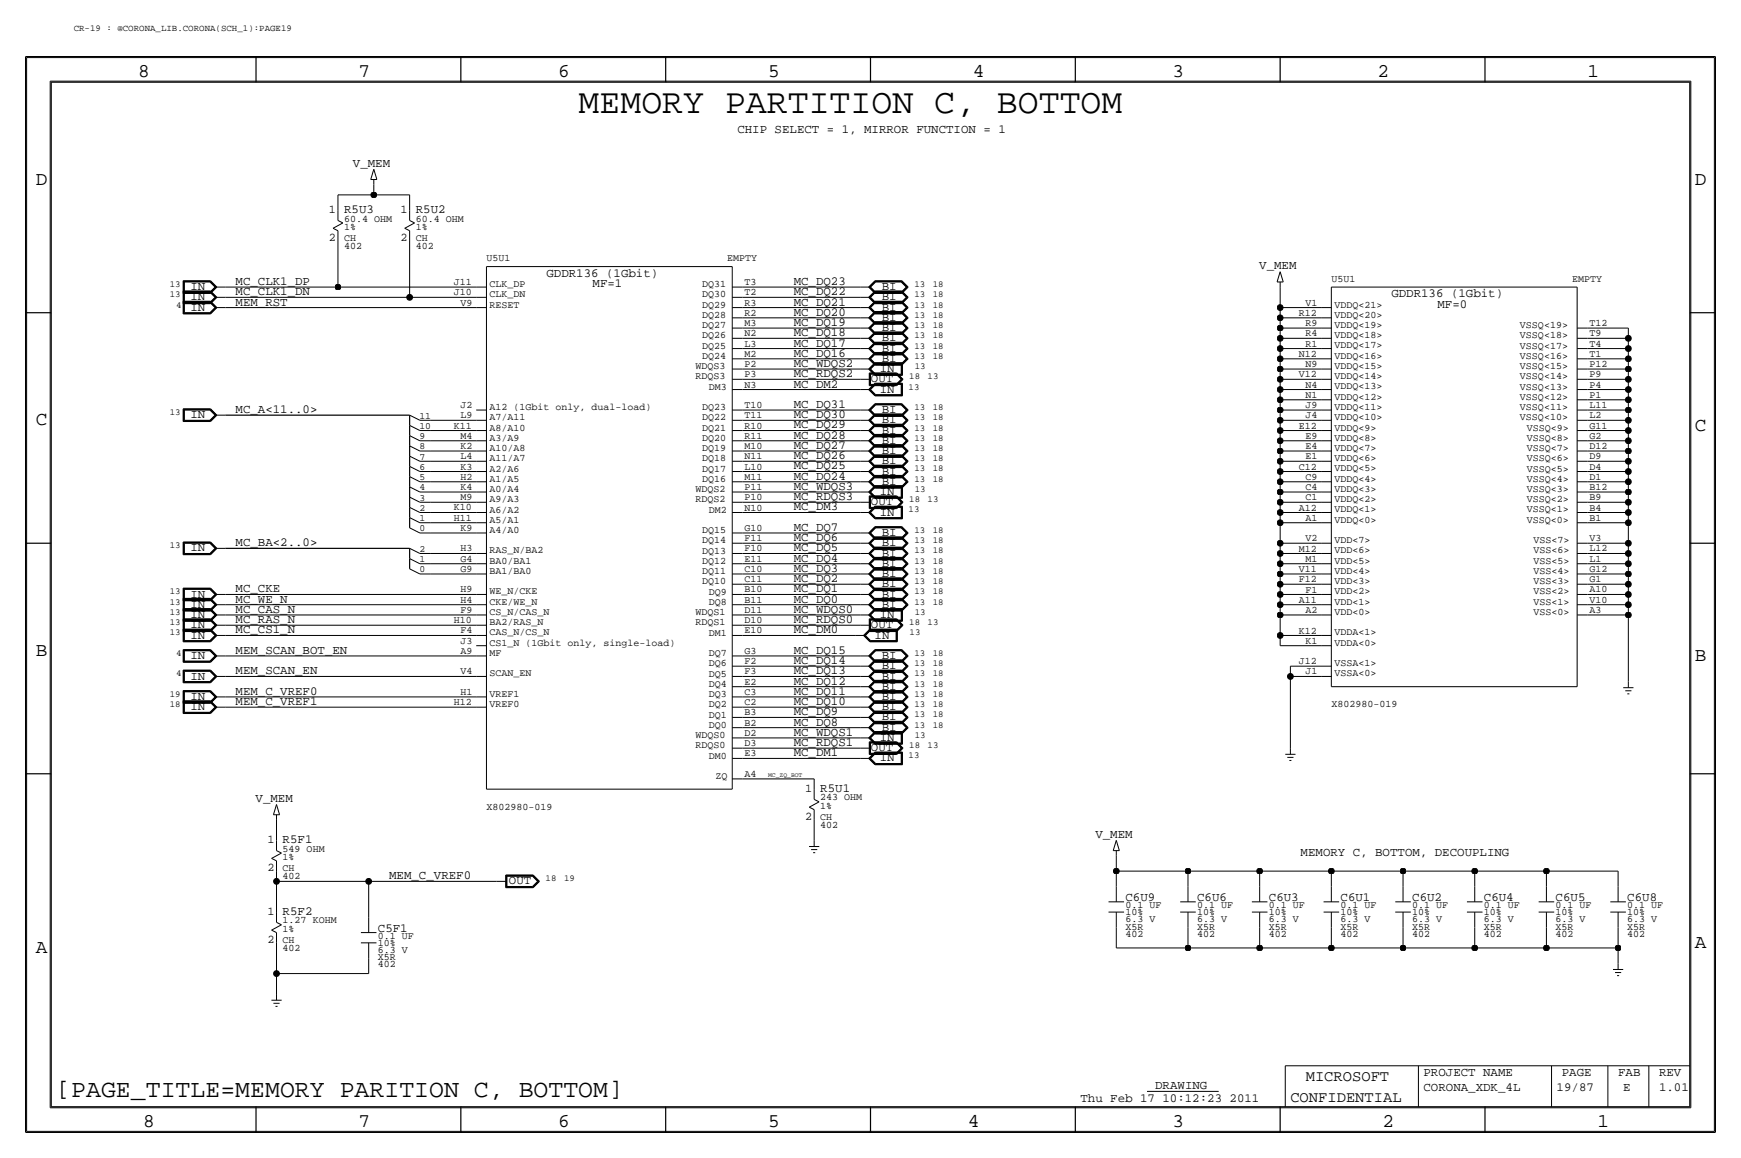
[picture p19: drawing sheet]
<svg xmlns="http://www.w3.org/2000/svg" width="432mm" height="287mm" viewBox="0 0 432 287" stroke-linecap="round" stroke-linejoin="round" font-family="sans-serif">
<defs><g id="words">
<text font-size="8.6" x="143.5" y="28">MEMORY PARTITION C, BOTTOM</text>
<text font-size="6.2" x="14" y="271.8">[PAGE_TITLE=MEMORY PARITION C, BOTTOM]</text>
<g font-size="4.8">
<text x="34.3" y="19.1">8</text>
<text x="88.9" y="19.1">7</text>
<text x="138.4" y="19.1">6</text>
<text x="190.5" y="19.1">5</text>
<text x="241.3" y="19.1">4</text>
<text x="290.8" y="19.1">3</text>
<text x="341.6" y="19.1">2</text>
<text x="393.7" y="19.1">1</text>
<text x="8.9" y="45.8">D</text>
<text x="420.4" y="45.8">D</text>
<text x="8.9" y="105.5">C</text>
<text x="420.4" y="106.7">C</text>
<text x="8.9" y="162.6">B</text>
<text x="420.4" y="163.9">B</text>
<text x="8.9" y="236.3">A</text>
<text x="420.4" y="235">A</text>
<text x="35.5" y="279.4">8</text>
<text x="88.9" y="279.4">7</text>
<text x="138.4" y="279.4">6</text>
<text x="190.5" y="279.4">5</text>
<text x="240" y="279.4">4</text>
<text x="290.8" y="279.4">3</text>
<text x="342.9" y="279.4">2</text>
<text x="396.2" y="279.4">1</text>
</g>
<g font-size="3.8">
<text x="323.9" y="268">MICROSOFT</text>
<text x="320" y="273.1">CONFIDENTIAL</text>
</g>
<g font-size="3.1">
<text x="182.9" y="33.1">CHIP SELECT = 1, MIRROR FUNCTION = 1</text>
<text x="87.5" y="41.3">V_MEM</text>
<text x="85.3" y="52.9">R5U3</text>
<text x="103.1" y="52.9">R5U2</text>
<text x="47.2" y="71.9">IN</text>
<text x="58.4" y="70.7">MC_CLK1_DP</text>
<text x="135.5" y="68.6">GDDR136 (1Gbit)</text>
<text x="147" y="71.2">MF=1</text>
<text x="196.9" y="70.7">MC_DQ23</text>
<text x="218.7" y="71.9">BI</text>
<text x="312.3" y="66.7">V_MEM</text>
<text x="47.2" y="77">IN</text>
<text x="47.2" y="74.5">IN</text>
<text x="58.4" y="73.2">MC_CLK1_DN</text>
<text x="58.4" y="75.7">MEM_RST</text>
<text x="196.9" y="73.2">MC_DQ22</text>
<text x="196.9" y="75.7">MC_DQ21</text>
<text x="218.7" y="77">BI</text>
<text x="218.7" y="74.5">BI</text>
<text x="345.1" y="73.7">GDDR136 (1Gbit)</text>
<text x="356.5" y="76.3">MF=0</text>
<text x="196.9" y="80.8">MC_DQ19</text>
<text x="196.9" y="83.4">MC_DQ18</text>
<text x="196.9" y="78.3">MC_DQ20</text>
<text x="218.7" y="82.1">BI</text>
<text x="218.7" y="79.6">BI</text>
<text x="196.9" y="88.4">MC_DQ16</text>
<text x="196.9" y="85.9">MC_DQ17</text>
<text x="218.7" y="89.7">BI</text>
<text x="218.7" y="87.2">BI</text>
<text x="218.7" y="84.6">BI</text>
<text x="196.9" y="91">MC_WDQS2</text>
<text x="196.9" y="93.5">MC_RDQS2</text>
<text x="216" y="94.8">OUT</text>
<text x="218.2" y="92.3">IN</text>
<text x="196.9" y="96.1">MC_DM2</text>
<text x="196.9" y="101.1">MC_DQ31</text>
<text x="218.2" y="97.3">IN</text>
<text x="47.2" y="103.7">IN</text>
<text x="58.4" y="102.4">MC_A&lt;11..0&gt;</text>
<text x="196.9" y="103.7">MC_DQ30</text>
<text x="196.9" y="106.2">MC_DQ29</text>
<text x="218.7" y="107.5">BI</text>
<text x="218.7" y="105">BI</text>
<text x="218.7" y="102.4">BI</text>
<text x="196.9" y="108.8">MC_DQ28</text>
<text x="196.9" y="111.3">MC_DQ27</text>
<text x="196.9" y="113.8">MC_DQ26</text>
<text x="218.7" y="112.6">BI</text>
<text x="218.7" y="110">BI</text>
<text x="196.9" y="116.4">MC_DQ25</text>
<text x="196.9" y="118.9">MC_DQ24</text>
<text x="218.7" y="117.7">BI</text>
<text x="218.7" y="115.1">BI</text>
<text x="196.9" y="121.5">MC_WDQS3</text>
<text x="196.9" y="124">MC_RDQS3</text>
<text x="216" y="125.3">OUT</text>
<text x="218.2" y="122.7">IN</text>
<text x="218.7" y="120.2">BI</text>
<text x="196.9" y="126.5">MC_DM3</text>
<text x="196.9" y="131.6">MC_DQ7</text>
<text x="218.2" y="127.8">IN</text>
<text x="47.2" y="136.7">IN</text>
<text x="58.4" y="135.4">MC_BA&lt;2..0&gt;</text>
<text x="196.9" y="134.2">MC_DQ6</text>
<text x="196.9" y="136.7">MC_DQ5</text>
<text x="218.7" y="138">BI</text>
<text x="218.7" y="135.4">BI</text>
<text x="218.7" y="132.9">BI</text>
<text x="196.9" y="139.2">MC_DQ4</text>
<text x="196.9" y="141.8">MC_DQ3</text>
<text x="218.7" y="143.1">BI</text>
<text x="218.7" y="140.5">BI</text>
<text x="47.2" y="148.1">IN</text>
<text x="58.4" y="146.9">MC_CKE</text>
<text x="58.4" y="149.4">MC_WE_N</text>
<text x="196.9" y="144.3">MC_DQ2</text>
<text x="196.9" y="146.9">MC_DQ1</text>
<text x="196.9" y="149.4">MC_DQ0</text>
<text x="218.7" y="148.1">BI</text>
<text x="218.7" y="145.6">BI</text>
<text x="47.2" y="155.8">IN</text>
<text x="47.2" y="153.2">IN</text>
<text x="47.2" y="150.7">IN</text>
<text x="58.4" y="151.9">MC_CAS_N</text>
<text x="58.4" y="154.5">MC_RAS_N</text>
<text x="196.9" y="151.9">MC_WDQS0</text>
<text x="196.9" y="154.5">MC_RDQS0</text>
<text x="216" y="155.8">OUT</text>
<text x="218.2" y="153.2">IN</text>
<text x="218.7" y="150.7">BI</text>
<text x="47.2" y="158.3">IN</text>
<text x="58.4" y="157">MC_CS1_N</text>
<text x="196.9" y="157">MC_DM0</text>
<text x="216.9" y="158.3">IN</text>
<text x="47.2" y="163.4">IN</text>
<text x="58.4" y="167.2">MEM_SCAN_EN</text>
<text x="58.4" y="162.1">MEM_SCAN_BOT_EN</text>
<text x="196.9" y="162.1">MC_DQ15</text>
<text x="196.9" y="164.6">MC_DQ14</text>
<text x="196.9" y="167.2">MC_DQ13</text>
<text x="218.7" y="165.9">BI</text>
<text x="218.7" y="163.4">BI</text>
<text x="47.2" y="173.5">IN</text>
<text x="47.2" y="168.5">IN</text>
<text x="58.4" y="172.3">MEM_C_VREF0</text>
<text x="196.9" y="169.7">MC_DQ12</text>
<text x="196.9" y="172.3">MC_DQ11</text>
<text x="218.7" y="173.5">BI</text>
<text x="218.7" y="171">BI</text>
<text x="218.7" y="168.5">BI</text>
<text x="47.2" y="176.1">IN</text>
<text x="58.4" y="174.8">MEM_C_VREF1</text>
<text x="196.9" y="174.8">MC_DQ10</text>
<text x="196.9" y="177.3">MC_DQ9</text>
<text x="196.9" y="179.9">MC_DQ8</text>
<text x="218.7" y="178.6">BI</text>
<text x="218.7" y="176.1">BI</text>
<text x="196.9" y="182.4">MC_WDQS1</text>
<text x="196.9" y="185">MC_RDQS1</text>
<text x="218.2" y="183.7">IN</text>
<text x="218.7" y="181.2">BI</text>
<text x="196.8" y="187.5">MC_DM1</text>
<text x="216" y="186.2">OUT</text>
<text x="218.2" y="188.8">IN</text>
<text x="203.5" y="196.4">R5U1</text>
<text x="63.4" y="198.8">V_MEM</text>
<text x="70.1" y="209.1">R5F1</text>
<text x="271.7" y="207.7">V_MEM</text>
<text x="322.6" y="212.1">MEMORY C, BOTTOM, DECOUPLING</text>
<text x="96.5" y="218">MEM_C_VREF0</text>
<text x="126.2" y="219.3">OUT</text>
<text x="70.1" y="226.9">R5F2</text>
<text x="279.1" y="223.3">C6U9</text>
<text x="296.9" y="223.3">C6U6</text>
<text x="314.7" y="223.3">C6U3</text>
<text x="332.5" y="223.3">C6U1</text>
<text x="350.3" y="223.3">C6U2</text>
<text x="368" y="223.3">C6U4</text>
<text x="385.8" y="223.3">C6U5</text>
<text x="403.6" y="223.3">C6U8</text>
<text x="93.7" y="230.9">C5F1</text>
<text x="353.1" y="266.8">PROJECT NAME</text>
<text x="387.3" y="266.8">PAGE</text>
<text x="401.3" y="266.8">FAB</text>
<text x="411.5" y="266.8">REV</text>
<text x="268" y="273.1">Thu Feb 17 10:12:23 2011</text>
<text x="286.5" y="270.1">DRAWING</text>
<text x="353.1" y="270.6">CORONA_XDK_4L</text>
<text x="386.1" y="270.6">19/87</text>
<text x="402.6" y="270.6">E</text>
<text x="411.5" y="270.6">1.01</text>
</g>
<g font-size="2.9">
<text x="81.6" y="52.9">1</text>
<text x="99.4" y="52.9">1</text>
<text x="81.6" y="59.7">2</text>
<text x="99.4" y="59.7">2</text>
<text x="199.7" y="196.4">1</text>
<text x="199.7" y="203.3">2</text>
<text x="66.3" y="209.1">1</text>
<text x="66.3" y="216">2</text>
<text x="66.3" y="226.9">1</text>
<text x="66.3" y="233.7">2</text>
</g>
<g font-size="2.5">
<text x="85.3" y="54.9">60.4 OHM</text>
<text x="85.3" y="57">1%</text>
<text x="85.3" y="59.7">CH</text>
<text x="103.1" y="54.9">60.4 OHM</text>
<text x="103.1" y="56.9">1%</text>
<text x="103.1" y="59.7">CH</text>
<text x="85.3" y="61.8">402</text>
<text x="103.1" y="61.8">402</text>
<text x="120.6" y="64.8">U5U1</text>
<text x="180.3" y="64.8">EMPTY</text>
<text x="112.6" y="70.7">J11</text>
<text x="121.4" y="71.2">CLK_DP</text>
<text x="174.1" y="71.2">DQ31</text>
<text x="184.7" y="70.7">T3</text>
<text x="330.2" y="69.9">U5U1</text>
<text x="389.9" y="69.9">EMPTY</text>
<text x="112.6" y="73.2">J10</text>
<text x="114.2" y="75.7">V9</text>
<text x="121.4" y="76.3">RESET</text>
<text x="121.4" y="73.7">CLK_DN</text>
<text x="174.1" y="73.7">DQ30</text>
<text x="174.1" y="76.3">DQ29</text>
<text x="184.7" y="73.2">T2</text>
<text x="184.7" y="75.7">R3</text>
<text x="323.8" y="75.8">V1</text>
<text x="331" y="76.3">VDDQ&lt;21&gt;</text>
<text x="174.1" y="78.8">DQ28</text>
<text x="174.1" y="81.3">DQ27</text>
<text x="174.1" y="83.9">DQ26</text>
<text x="184.7" y="78.3">R2</text>
<text x="184.7" y="80.8">M3</text>
<text x="184.7" y="83.4">N2</text>
<text x="322.1" y="78.3">R12</text>
<text x="323.8" y="80.8">R9</text>
<text x="323.8" y="83.4">R4</text>
<text x="331" y="78.8">VDDQ&lt;20&gt;</text>
<text x="331" y="81.3">VDDQ&lt;19&gt;</text>
<text x="331" y="83.8">VDDQ&lt;18&gt;</text>
<text x="377" y="81.3">VSSQ&lt;19&gt;</text>
<text x="377" y="83.9">VSSQ&lt;18&gt;</text>
<text x="394.2" y="80.8">T12</text>
<text x="394.2" y="83.4">T9</text>
<text x="174.1" y="86.4">DQ25</text>
<text x="174.1" y="89">DQ24</text>
<text x="184.7" y="85.9">L3</text>
<text x="184.7" y="88.4">M2</text>
<text x="322.1" y="88.5">N12</text>
<text x="323.8" y="85.9">R1</text>
<text x="331" y="88.9">VDDQ&lt;16&gt;</text>
<text x="331" y="86.4">VDDQ&lt;17&gt;</text>
<text x="377" y="88.9">VSSQ&lt;16&gt;</text>
<text x="377" y="86.4">VSSQ&lt;17&gt;</text>
<text x="394.2" y="85.9">T4</text>
<text x="394.2" y="88.4">T1</text>
<text x="172.5" y="91.5">WDQS3</text>
<text x="172.5" y="94.1">RDQS3</text>
<text x="184.7" y="91">P2</text>
<text x="184.7" y="93.5">P3</text>
<text x="322.1" y="93.5">V12</text>
<text x="323.8" y="91">N9</text>
<text x="331" y="94">VDDQ&lt;14&gt;</text>
<text x="331" y="91.5">VDDQ&lt;15&gt;</text>
<text x="377" y="94">VSSQ&lt;14&gt;</text>
<text x="377" y="91.5">VSSQ&lt;15&gt;</text>
<text x="394.2" y="91">P12</text>
<text x="394.2" y="93.5">P9</text>
<text x="114.2" y="101.2">J2</text>
<text x="121.4" y="101.7">A12 (1Gbit only, dual-load)</text>
<text x="174.1" y="101.7">DQ23</text>
<text x="175.8" y="96.6">DM3</text>
<text x="184.7" y="101.1">T10</text>
<text x="184.7" y="96.1">N3</text>
<text x="323.8" y="96.1">N4</text>
<text x="323.8" y="98.6">N1</text>
<text x="323.8" y="101.2">J9</text>
<text x="331" y="101.7">VDDQ&lt;11&gt;</text>
<text x="331" y="99.1">VDDQ&lt;12&gt;</text>
<text x="331" y="96.6">VDDQ&lt;13&gt;</text>
<text x="377" y="101.6">VSSQ&lt;11&gt;</text>
<text x="377" y="99.1">VSSQ&lt;12&gt;</text>
<text x="377" y="96.6">VSSQ&lt;13&gt;</text>
<text x="394.2" y="96.1">P4</text>
<text x="394.2" y="98.6">P1</text>
<text x="394.2" y="101.1">L11</text>
<text x="112.6" y="106.2">K11</text>
<text x="114.2" y="103.7">L9</text>
<text x="121.4" y="104.2">A7/A11</text>
<text x="121.4" y="106.7">A8/A10</text>
<text x="174.1" y="104.2">DQ22</text>
<text x="174.1" y="106.8">DQ21</text>
<text x="184.7" y="103.7">T11</text>
<text x="184.7" y="106.2">R10</text>
<text x="322.1" y="106.2">E12</text>
<text x="323.8" y="103.7">J4</text>
<text x="331" y="104.2">VDDQ&lt;10&gt;</text>
<text x="331" y="106.7">VDDQ&lt;9&gt;</text>
<text x="377" y="104.2">VSSQ&lt;10&gt;</text>
<text x="378.7" y="106.7">VSSQ&lt;9&gt;</text>
<text x="394.2" y="103.7">L2</text>
<text x="394.2" y="106.2">G11</text>
<text x="114.2" y="108.8">M4</text>
<text x="114.2" y="113.9">L4</text>
<text x="114.2" y="111.3">K2</text>
<text x="121.4" y="109.3">A3/A9</text>
<text x="121.4" y="111.8">A10/A8</text>
<text x="174.1" y="109.3">DQ20</text>
<text x="174.1" y="111.8">DQ19</text>
<text x="184.7" y="108.8">R11</text>
<text x="184.7" y="111.3">M10</text>
<text x="184.7" y="113.9">N11</text>
<text x="323.8" y="108.8">E9</text>
<text x="323.8" y="111.3">E4</text>
<text x="323.8" y="113.9">E1</text>
<text x="331" y="109.3">VDDQ&lt;8&gt;</text>
<text x="331" y="111.8">VDDQ&lt;7&gt;</text>
<text x="378.7" y="111.8">VSSQ&lt;7&gt;</text>
<text x="378.7" y="109.3">VSSQ&lt;8&gt;</text>
<text x="394.2" y="108.8">G2</text>
<text x="394.2" y="111.3">D12</text>
<text x="394.2" y="113.9">D9</text>
<text x="114.2" y="116.4">K3</text>
<text x="114.2" y="118.9">H2</text>
<text x="121.4" y="114.4">A11/A7</text>
<text x="121.4" y="116.9">A2/A6</text>
<text x="121.4" y="119.4">A1/A5</text>
<text x="174.1" y="114.4">DQ18</text>
<text x="174.1" y="116.9">DQ17</text>
<text x="174.1" y="119.5">DQ16</text>
<text x="184.7" y="116.4">L10</text>
<text x="184.7" y="118.9">M11</text>
<text x="322.1" y="116.4">C12</text>
<text x="323.8" y="118.9">C9</text>
<text x="331" y="114.4">VDDQ&lt;6&gt;</text>
<text x="331" y="119.4">VDDQ&lt;4&gt;</text>
<text x="331" y="116.9">VDDQ&lt;5&gt;</text>
<text x="378.7" y="119.4">VSSQ&lt;4&gt;</text>
<text x="378.7" y="116.9">VSSQ&lt;5&gt;</text>
<text x="378.7" y="114.3">VSSQ&lt;6&gt;</text>
<text x="394.2" y="116.4">D4</text>
<text x="394.2" y="118.9">D1</text>
<text x="114.2" y="124">M9</text>
<text x="114.2" y="121.5">K4</text>
<text x="121.4" y="122">A0/A4</text>
<text x="121.4" y="124.5">A9/A3</text>
<text x="172.5" y="122">WDQS2</text>
<text x="172.5" y="124.5">RDQS2</text>
<text x="184.7" y="121.5">P11</text>
<text x="184.7" y="124">P10</text>
<text x="323.8" y="121.5">C4</text>
<text x="323.8" y="124">C1</text>
<text x="331" y="124.5">VDDQ&lt;2&gt;</text>
<text x="331" y="122">VDDQ&lt;3&gt;</text>
<text x="378.7" y="124.5">VSSQ&lt;2&gt;</text>
<text x="378.7" y="122">VSSQ&lt;3&gt;</text>
<text x="394.2" y="121.5">B12</text>
<text x="394.2" y="124">B9</text>
<text x="112.6" y="126.6">K10</text>
<text x="112.6" y="129.1">H11</text>
<text x="114.2" y="131.6">K9</text>
<text x="121.4" y="129.6">A5/A1</text>
<text x="121.4" y="127.1">A6/A2</text>
<text x="175.8" y="127.1">DM2</text>
<text x="184.7" y="131.6">G10</text>
<text x="184.7" y="126.6">N10</text>
<text x="322.1" y="126.6">A12</text>
<text x="323.8" y="129.1">A1</text>
<text x="331" y="129.6">VDDQ&lt;0&gt;</text>
<text x="331" y="127">VDDQ&lt;1&gt;</text>
<text x="378.7" y="129.6">VSSQ&lt;0&gt;</text>
<text x="378.7" y="127">VSSQ&lt;1&gt;</text>
<text x="394.2" y="126.6">B4</text>
<text x="394.2" y="129.1">B1</text>
<text x="114.2" y="136.7">H3</text>
<text x="121.4" y="132.1">A4/A0</text>
<text x="121.4" y="137.2">RAS_N/BA2</text>
<text x="174.1" y="132.2">DQ15</text>
<text x="174.1" y="134.7">DQ14</text>
<text x="174.1" y="137.2">DQ13</text>
<text x="184.7" y="134.2">F11</text>
<text x="184.7" y="136.7">F10</text>
<text x="322.1" y="136.7">M12</text>
<text x="323.8" y="134.2">V2</text>
<text x="331" y="137.2">VDD&lt;6&gt;</text>
<text x="331" y="134.7">VDD&lt;7&gt;</text>
<text x="380.3" y="137.2">VSS&lt;6&gt;</text>
<text x="380.3" y="134.7">VSS&lt;7&gt;</text>
<text x="394.2" y="134.2">V3</text>
<text x="394.2" y="136.7">L12</text>
<text x="114.2" y="141.8">G9</text>
<text x="114.2" y="139.3">G4</text>
<text x="121.4" y="139.8">BA0/BA1</text>
<text x="121.4" y="142.3">BA1/BA0</text>
<text x="174.1" y="139.8">DQ12</text>
<text x="174.1" y="142.3">DQ11</text>
<text x="184.7" y="139.3">E11</text>
<text x="184.7" y="141.8">C10</text>
<text x="322.1" y="141.8">V11</text>
<text x="323.8" y="139.3">M1</text>
<text x="331" y="142.3">VDD&lt;4&gt;</text>
<text x="331" y="139.7">VDD&lt;5&gt;</text>
<text x="380.3" y="142.3">VSS&lt;4&gt;</text>
<text x="380.3" y="139.8">VSS&lt;5&gt;</text>
<text x="394.2" y="139.3">L1</text>
<text x="394.2" y="141.8">G12</text>
<text x="114.2" y="146.9">H9</text>
<text x="114.2" y="149.4">H4</text>
<text x="121.4" y="147.4">WE_N/CKE</text>
<text x="121.4" y="149.9">CKE/WE_N</text>
<text x="174.1" y="144.9">DQ10</text>
<text x="175.8" y="147.4">DQ9</text>
<text x="175.8" y="149.9">DQ8</text>
<text x="184.7" y="146.9">B10</text>
<text x="184.7" y="149.4">B11</text>
<text x="184.7" y="144.3">C11</text>
<text x="322.1" y="144.4">F12</text>
<text x="322.1" y="149.4">A11</text>
<text x="323.8" y="146.9">F1</text>
<text x="331" y="144.8">VDD&lt;3&gt;</text>
<text x="331" y="149.9">VDD&lt;1&gt;</text>
<text x="331" y="147.3">VDD&lt;2&gt;</text>
<text x="380.3" y="149.9">VSS&lt;1&gt;</text>
<text x="380.3" y="147.4">VSS&lt;2&gt;</text>
<text x="380.3" y="144.8">VSS&lt;3&gt;</text>
<text x="394.2" y="144.3">G1</text>
<text x="394.2" y="146.9">A10</text>
<text x="394.2" y="149.4">V10</text>
<text x="112.6" y="154.5">H10</text>
<text x="114.2" y="152">F9</text>
<text x="121.4" y="152.5">CS_N/CAS_N</text>
<text x="121.4" y="155">BA2/RAS_N</text>
<text x="172.5" y="152.5">WDQS1</text>
<text x="172.5" y="155">RDQS1</text>
<text x="184.7" y="151.9">D11</text>
<text x="184.7" y="154.5">D10</text>
<text x="323.8" y="152">A2</text>
<text x="331" y="152.4">VDD&lt;0&gt;</text>
<text x="380.3" y="152.5">VSS&lt;0&gt;</text>
<text x="394.2" y="152">A3</text>
<text x="114.2" y="159.6">J3</text>
<text x="114.2" y="157">F4</text>
<text x="121.4" y="160.1">CS1_N (1Gbit only, single-load)</text>
<text x="121.4" y="157.5">CAS_N/CS_N</text>
<text x="175.8" y="157.6">DM1</text>
<text x="184.7" y="157">E10</text>
<text x="322.1" y="157.1">K12</text>
<text x="323.8" y="159.6">K1</text>
<text x="331" y="160">VDDA&lt;0&gt;</text>
<text x="331" y="157.5">VDDA&lt;1&gt;</text>
<text x="114.2" y="167.2">V4</text>
<text x="114.2" y="162.1">A9</text>
<text x="121.4" y="167.7">SCAN_EN</text>
<text x="121.4" y="162.6">MF</text>
<text x="175.8" y="162.6">DQ7</text>
<text x="175.8" y="165.2">DQ6</text>
<text x="175.8" y="167.7">DQ5</text>
<text x="184.7" y="162.1">G3</text>
<text x="184.7" y="164.6">F2</text>
<text x="184.7" y="167.2">F3</text>
<text x="322.1" y="164.7">J12</text>
<text x="323.8" y="167.2">J1</text>
<text x="331" y="167.7">VSSA&lt;0&gt;</text>
<text x="331" y="165.1">VSSA&lt;1&gt;</text>
<text x="114.2" y="172.3">H1</text>
<text x="121.4" y="172.8">VREF1</text>
<text x="175.8" y="170.3">DQ4</text>
<text x="175.8" y="172.8">DQ3</text>
<text x="184.7" y="169.7">E2</text>
<text x="184.7" y="172.3">C3</text>
<text x="112.6" y="174.8">H12</text>
<text x="121.4" y="175.3">VREF0</text>
<text x="175.8" y="175.4">DQ2</text>
<text x="175.8" y="177.9">DQ1</text>
<text x="184.7" y="174.8">C2</text>
<text x="184.7" y="177.4">B3</text>
<text x="184.7" y="179.9">B2</text>
<text x="330.2" y="175.3">X802980-019</text>
<text x="172.5" y="183">WDQS0</text>
<text x="172.5" y="185.5">RDQS0</text>
<text x="175.8" y="180.4">DQ0</text>
<text x="184.7" y="182.4">D2</text>
<text x="184.7" y="185">D3</text>
<text x="175.8" y="188.1">DM0</text>
<text x="184.7" y="187.5">E3</text>
<text x="177.5" y="193.1">ZQ</text>
<text x="184.7" y="192.6">A4</text>
<text x="120.7" y="200.7">X802980-019</text>
<text x="203.5" y="203.3">CH</text>
<text x="203.5" y="200.5">1%</text>
<text x="203.5" y="198.4">243 OHM</text>
<text x="203.5" y="205.3">402</text>
<text x="70.1" y="216">CH</text>
<text x="70.1" y="211.1">549 OHM</text>
<text x="70.1" y="213.2">1%</text>
<text x="70.1" y="218">402</text>
<text x="279.1" y="226.9">10%</text>
<text x="279.1" y="225.1">0.1 UF</text>
<text x="296.9" y="226.9">10%</text>
<text x="296.9" y="225.1">0.1 UF</text>
<text x="314.7" y="226.9">10%</text>
<text x="314.7" y="225.1">0.1 UF</text>
<text x="332.5" y="226.9">10%</text>
<text x="332.5" y="225.1">0.1 UF</text>
<text x="350.3" y="226.9">10%</text>
<text x="350.3" y="225.1">0.1 UF</text>
<text x="368" y="226.9">10%</text>
<text x="368" y="225.1">0.1 UF</text>
<text x="385.8" y="226.9">10%</text>
<text x="385.8" y="225.1">0.1 UF</text>
<text x="403.6" y="226.9">10%</text>
<text x="403.6" y="225.1">0.1 UF</text>
<text x="70.1" y="230.9">1%</text>
<text x="70.1" y="228.9">1.27 KOHM</text>
<text x="70.1" y="233.7">CH</text>
<text x="93.7" y="232.7">0.1 UF</text>
<text x="279.1" y="228.7">6.3 V</text>
<text x="279.1" y="230.4">X5R</text>
<text x="279.1" y="232.2">402</text>
<text x="296.9" y="230.4">X5R</text>
<text x="296.9" y="232.2">402</text>
<text x="296.9" y="228.7">6.3 V</text>
<text x="314.7" y="228.7">6.3 V</text>
<text x="314.7" y="232.2">402</text>
<text x="314.7" y="230.4">X5R</text>
<text x="332.5" y="232.2">402</text>
<text x="332.5" y="230.4">X5R</text>
<text x="332.5" y="228.7">6.3 V</text>
<text x="350.3" y="230.4">X5R</text>
<text x="350.3" y="232.2">402</text>
<text x="350.3" y="228.7">6.3 V</text>
<text x="368" y="230.4">X5R</text>
<text x="368" y="232.2">402</text>
<text x="368" y="228.7">6.3 V</text>
<text x="385.8" y="228.7">6.3 V</text>
<text x="385.8" y="232.2">402</text>
<text x="385.8" y="230.4">X5R</text>
<text x="403.6" y="228.7">6.3 V</text>
<text x="403.6" y="232.2">402</text>
<text x="403.6" y="230.4">X5R</text>
<text x="70.1" y="235.8">402</text>
<text x="93.7" y="238">X5R</text>
<text x="93.7" y="234.5">10%</text>
<text x="93.7" y="239.8">402</text>
<text x="93.7" y="236.3">6.3 V</text>
</g>
<g font-size="2.4">
<text x="104" y="106.3">10</text>
<text x="104" y="103.8">11</text>
<text x="104" y="113.9">7</text>
<text x="104" y="111.4">8</text>
<text x="104" y="108.9">9</text>
<text x="104" y="119">5</text>
<text x="104" y="116.5">6</text>
<text x="104" y="124.1">3</text>
<text x="104" y="121.6">4</text>
<text x="104" y="131.7">0</text>
<text x="104" y="129.2">1</text>
<text x="104" y="126.6">2</text>
<text x="104" y="136.8">2</text>
<text x="104" y="139.3">1</text>
<text x="104" y="141.9">0</text>
</g>
<g font-size="2.3">
<text x="18.3" y="7.7">CR-19 : @CORONA_LIB.CORONA(SCH_1):PAGE19</text>
<text x="42.1" y="71.2">13</text>
<text x="226.8" y="71.2">13</text>
<text x="231.3" y="71.2">18</text>
<text x="42.1" y="73.7">13</text>
<text x="43.7" y="76.2">4</text>
<text x="226.8" y="73.7">13</text>
<text x="226.8" y="76.2">13</text>
<text x="231.3" y="73.7">18</text>
<text x="231.3" y="76.2">18</text>
<text x="226.8" y="78.8">13</text>
<text x="226.8" y="81.3">13</text>
<text x="226.8" y="83.9">13</text>
<text x="231.3" y="78.8">18</text>
<text x="231.3" y="81.3">18</text>
<text x="231.3" y="83.9">18</text>
<text x="226.8" y="86.4">13</text>
<text x="226.8" y="88.9">13</text>
<text x="231.3" y="86.4">18</text>
<text x="231.3" y="88.9">18</text>
<text x="225.5" y="94">18</text>
<text x="226.9" y="91.5">13</text>
<text x="230.1" y="94">13</text>
<text x="225.3" y="96.6">13</text>
<text x="226.8" y="101.6">13</text>
<text x="231.3" y="101.6">18</text>
<text x="42.1" y="102.9">13</text>
<text x="226.8" y="104.2">13</text>
<text x="226.8" y="106.7">13</text>
<text x="231.3" y="104.2">18</text>
<text x="231.3" y="106.7">18</text>
<text x="226.8" y="109.3">13</text>
<text x="226.8" y="111.8">13</text>
<text x="231.3" y="109.3">18</text>
<text x="231.3" y="111.8">18</text>
<text x="226.8" y="114.3">13</text>
<text x="226.8" y="116.9">13</text>
<text x="226.8" y="119.4">13</text>
<text x="231.3" y="114.3">18</text>
<text x="231.3" y="116.9">18</text>
<text x="231.3" y="119.4">18</text>
<text x="225.5" y="124.5">18</text>
<text x="226.9" y="122">13</text>
<text x="230.1" y="124.5">13</text>
<text x="225.3" y="127">13</text>
<text x="42.1" y="135.9">13</text>
<text x="226.8" y="132.1">13</text>
<text x="226.8" y="134.7">13</text>
<text x="226.8" y="137.2">13</text>
<text x="231.3" y="132.1">18</text>
<text x="231.3" y="134.7">18</text>
<text x="231.3" y="137.2">18</text>
<text x="226.8" y="139.7">13</text>
<text x="226.8" y="142.3">13</text>
<text x="231.3" y="139.7">18</text>
<text x="231.3" y="142.3">18</text>
<text x="42.1" y="147.4">13</text>
<text x="42.1" y="149.9">13</text>
<text x="226.8" y="144.8">13</text>
<text x="226.8" y="147.4">13</text>
<text x="226.8" y="149.9">13</text>
<text x="231.3" y="144.8">18</text>
<text x="231.3" y="147.4">18</text>
<text x="231.3" y="149.9">18</text>
<text x="42.1" y="152.4">13</text>
<text x="42.1" y="155">13</text>
<text x="225.5" y="155">18</text>
<text x="226.9" y="152.4">13</text>
<text x="230.1" y="155">13</text>
<text x="42.1" y="157.5">13</text>
<text x="225.6" y="157.5">13</text>
<text x="43.7" y="167.7">4</text>
<text x="43.7" y="162.6">4</text>
<text x="226.8" y="162.6">13</text>
<text x="226.8" y="165.1">13</text>
<text x="226.8" y="167.7">13</text>
<text x="231.3" y="162.6">18</text>
<text x="231.3" y="165.1">18</text>
<text x="231.3" y="167.7">18</text>
<text x="42.1" y="172.8">19</text>
<text x="226.8" y="170.2">13</text>
<text x="226.8" y="172.8">13</text>
<text x="231.3" y="170.2">18</text>
<text x="231.3" y="172.8">18</text>
<text x="42.1" y="175.3">18</text>
<text x="226.8" y="175.3">13</text>
<text x="226.8" y="177.8">13</text>
<text x="231.3" y="175.3">18</text>
<text x="231.3" y="177.8">18</text>
<text x="225.5" y="185.5">18</text>
<text x="226.8" y="180.4">13</text>
<text x="226.9" y="182.9">13</text>
<text x="230.1" y="185.5">13</text>
<text x="231.3" y="180.4">18</text>
<text x="225.3" y="188">13</text>
<text x="135.3" y="218.5">18</text>
<text x="139.9" y="218.5">19</text>
</g>
<text font-size="1.6" x="190.5" y="192.6">MC_ZQ_BOT</text>
</g></defs>
<!-- layer: Nets -->
<g fill="none" stroke="#000" stroke-width=".25">
<path d="M83.8 48.3h8.9zM83.8 48.3v3.8zM83.8 59.7v11.5zM92.7 45.8v2.5zM92.7 48.3h8.9zM101.6 48.3v3.8zM101.6 59.7v14zM55.9 76.3h62.2zM55.9 71.2h27.9zM55.9 73.7h45.7zM83.8 71.2h34.3zM101.6 73.7h16.5z"/>
<path d="M184.1 71.2h29.3zM184.1 73.7h29.3zM184.1 76.3h29.3zM184.1 78.8h29.3zM317.5 71.2v5.1zM317.5 76.3h10.2zM317.5 76.3v2.5zM317.5 78.8h10.2zM317.5 78.8v2.5zM184.1 81.3h29.3zM184.1 83.9h29.3zM184.1 89h29.3z"/>
<path d="M184.1 91.5h29.3zM184.1 94h29.3zM184.1 96.6h29.3zM184.1 86.4h29.3zM317.5 81.3h10.2zM317.5 81.3v2.6zM317.5 83.9h10.2zM317.5 83.9v2.5zM317.5 86.4h10.2zM317.5 86.4v2.6zM317.5 89h10.2zM317.5 89v2.5z"/>
<path d="M317.5 91.5h10.2zM317.5 91.5v2.5zM317.5 94h10.2zM317.5 94v2.6zM317.5 96.6h10.2zM317.5 96.6v2.5zM317.5 99.1h10.2zM317.5 99.1v2.6zM393.7 99.1h10.2zM393.7 96.6h10.2zM393.7 94h10.2zM393.7 91.5h10.2z"/>
<path d="M393.7 89h10.2zM393.7 86.4h10.2zM393.7 83.9h10.2zM393.7 81.3h10.2zM403.9 99.1v2.6zM403.9 96.6v2.5zM403.9 94v2.6zM403.9 91.5v2.5zM403.9 89v2.5zM403.9 86.4v2.6zM403.9 83.9v2.5zM403.9 81.3v2.6z"/>
<path d="M106.7 104.2h11.4zM106.7 109.3h11.4zM106.7 111.8h11.4zM106.7 114.4h11.4zM106.7 116.9h11.4zM106.7 119.4h11.4zM106.7 106.7h11.4zM184.1 101.7h29.3zM184.1 104.2h29.3zM184.1 106.7h29.3zM184.1 109.3h29.3zM184.1 111.8h29.3z"/>
<path d="M184.1 114.4h29.3zM184.1 116.9h29.3zM184.1 119.4h29.3zM317.5 116.9h10.2zM317.5 101.7h10.2zM317.5 101.7v2.5zM317.5 104.2h10.2zM317.5 104.2v2.5zM317.5 106.7h10.2zM317.5 106.7v2.6zM317.5 109.3h10.2zM317.5 109.3v2.5z"/>
<path d="M317.5 111.8h10.2zM317.5 111.8v2.6zM317.5 114.4h10.2zM317.5 114.4v2.5zM317.5 116.9v2.5zM317.5 119.4h10.2zM317.5 119.4v2.6zM393.7 119.4h10.2zM393.7 116.9h10.2zM393.7 114.4h10.2zM393.7 111.8h10.2zM393.7 109.3h10.2z"/>
<path d="M393.7 106.7h10.2zM393.7 104.2h10.2zM393.7 101.7h10.2zM403.9 119.4v2.6zM403.9 116.9v2.5zM403.9 114.4v2.5zM403.9 111.8v2.6zM403.9 109.3v2.5zM403.9 106.7v2.6zM403.9 104.2v2.5zM403.9 101.7v2.5zM106.7 122h11.4z"/>
<path d="M106.7 129.6h11.4zM106.7 132.1h11.4zM106.7 137.2h11.4zM106.7 139.8h11.4zM106.7 124.5h11.4zM106.7 127.1h11.4zM184.1 122h29.3zM184.1 124.5h29.3zM184.1 127.1h29.3zM184.1 132.1h29.3zM184.1 134.7h29.3zM184.1 137.2h29.3z"/>
<path d="M184.1 139.8h29.3zM317.5 122h10.2zM317.5 122v2.5zM317.5 124.5h10.2zM317.5 124.5v2.6zM317.5 127.1h10.2zM317.5 127.1v2.5zM317.5 129.6h10.2zM317.5 129.6v5.1zM317.5 134.7h10.2zM317.5 134.7v2.5zM317.5 137.2h10.2z"/>
<path d="M317.5 137.2v2.6zM317.5 139.8h10.2zM317.5 139.8v2.5zM393.7 139.8h10.2zM393.7 137.2h10.2zM393.7 134.7h10.2zM393.7 129.6h10.2zM393.7 127.1h10.2zM393.7 124.5h10.2zM393.7 122h10.2zM403.9 139.8v2.5zM403.9 137.2v2.6z"/>
<path d="M403.9 134.7v2.5zM403.9 129.6v5.1zM403.9 127.1v2.5zM403.9 124.5v2.6zM403.9 122v2.5zM55.9 147.4h62.2zM55.9 149.9h62.2zM55.9 152.5h62.2zM55.9 155h62.2zM55.9 157.5h62.2zM106.7 142.3h11.4zM184.1 152.5h29.3z"/>
<path d="M184.1 155h29.3zM184.1 142.3h29.3zM184.1 144.8h29.3zM184.1 147.4h29.3zM184.1 149.9h29.3zM184.1 157.5h28zM317.5 142.3h10.2zM317.5 142.3v2.5zM317.5 144.8h10.2zM317.5 144.8v2.6zM317.5 147.4h10.2zM317.5 147.4v2.5z"/>
<path d="M317.5 149.9h10.2zM317.5 149.9v2.6zM317.5 152.5h10.2zM317.5 152.5v5zM317.5 157.5h10.2zM317.5 157.5v2.6zM393.7 152.5h10.2zM393.7 149.9h10.2zM393.7 147.4h10.2zM393.7 144.8h10.2zM393.7 142.3h10.2zM403.9 149.9v2.6z"/>
<path d="M403.9 152.5v16.5zM403.9 147.4v2.5zM403.9 144.8v2.6zM403.9 142.3v2.5zM55.9 162.6h62.2zM55.9 172.8h62.2zM55.9 175.3h62.2zM55.9 167.7h62.2zM184.1 162.6h29.3zM184.1 165.2h29.3zM184.1 167.7h29.3zM184.1 170.2h29.3z"/>
<path d="M184.1 172.8h29.3zM184.1 175.3h29.3zM184.1 177.9h29.3zM317.5 160.1h10.2zM320 167.7h7.7zM320 165.2v2.5zM320 167.7v17.8zM320 165.2h7.7zM184.1 180.4h29.3zM184.1 182.9h29.3zM184.1 185.5h29.3zM184.1 193.1h17.8z"/>
<path d="M184.1 188h29.3zM201.9 193.1v2.5zM68.6 218.5h22.8zM68.6 203.3v5zM68.6 216v2.5zM68.6 218.5v7.6zM91.4 218.5h31.8zM91.4 218.5v8.9zM201.9 203.3v5zM276.9 212.1v3.9zM276.9 216v3.8zM276.9 216h17.7z"/>
<path d="M294.6 216h17.8zM294.6 216v3.8zM312.4 216v3.8zM312.4 216h17.8zM330.2 216v3.8zM330.2 216h17.8zM348 216v3.8zM348 216h17.8zM365.8 216h17.7zM365.8 216v3.8zM383.5 216h17.8zM383.5 216v3.8z"/>
<path d="M401.3 216v3.8zM68.6 233.7v7.7zM91.4 237.5v3.9zM276.9 235h17.7zM276.9 229.9v5.1zM294.6 235h17.8zM294.6 229.9v5.1zM312.4 229.9v5.1zM312.4 235h17.8zM330.2 229.9v5.1zM330.2 235h17.8zM348 235h17.8z"/>
<path d="M348 229.9v5.1zM365.8 235h17.7zM365.8 229.9v5.1zM383.5 229.9v5.1zM383.5 235h17.8zM401.3 235v3.8zM401.3 229.9v5.1zM68.6 241.4h22.8zM68.6 241.4v5z"/>
</g>
<g fill="none" stroke="#000" stroke-width=".3">
<path d="M55.9 102.9h45.7zM101.6 102.9v2.6zM101.6 105.5v2.5zM101.6 108v2.5zM101.6 110.5v2.6zM101.6 113.1v2.5zM101.6 115.6v2.6zM101.6 118.2v2.5zM55.9 135.9h45.7zM101.6 138.5v2.5zM101.6 135.9v2.6zM101.6 125.8v2.5z"/>
<path d="M101.6 128.3v2.6zM101.6 123.2v2.6zM101.6 120.7v2.5z"/>
</g>
<g fill="#000" stroke="#000" stroke-width=".25">
<circle cx="92.7" cy="48.3" r=".72"/>
<circle cx="83.8" cy="71.2" r=".72"/>
<circle cx="101.6" cy="73.7" r=".72"/>
<circle cx="317.5" cy="76.3" r=".72"/>
<circle cx="317.5" cy="78.8" r=".72"/>
<circle cx="317.5" cy="96.6" r=".72"/>
<circle cx="317.5" cy="94" r=".72"/>
<circle cx="317.5" cy="81.3" r=".72"/>
<circle cx="317.5" cy="86.4" r=".72"/>
<circle cx="317.5" cy="99.1" r=".72"/>
<circle cx="317.5" cy="83.9" r=".72"/>
<circle cx="317.5" cy="89" r=".72"/>
<circle cx="317.5" cy="91.5" r=".72"/>
<circle cx="403.9" cy="89" r=".72"/>
<circle cx="403.9" cy="86.4" r=".72"/>
<circle cx="403.9" cy="83.9" r=".72"/>
<circle cx="403.9" cy="94" r=".72"/>
<circle cx="403.9" cy="91.5" r=".72"/>
<circle cx="403.9" cy="99.1" r=".72"/>
<circle cx="403.9" cy="96.6" r=".72"/>
<circle cx="317.5" cy="104.2" r=".72"/>
<circle cx="317.5" cy="101.7" r=".72"/>
<circle cx="317.5" cy="114.4" r=".72"/>
<circle cx="317.5" cy="116.9" r=".72"/>
<circle cx="317.5" cy="106.7" r=".72"/>
<circle cx="317.5" cy="109.3" r=".72"/>
<circle cx="317.5" cy="111.8" r=".72"/>
<circle cx="317.5" cy="119.4" r=".72"/>
<circle cx="403.9" cy="101.7" r=".72"/>
<circle cx="403.9" cy="106.7" r=".72"/>
<circle cx="403.9" cy="109.3" r=".72"/>
<circle cx="403.9" cy="111.8" r=".72"/>
<circle cx="403.9" cy="114.4" r=".72"/>
<circle cx="403.9" cy="119.4" r=".72"/>
<circle cx="403.9" cy="116.9" r=".72"/>
<circle cx="403.9" cy="104.2" r=".72"/>
<circle cx="317.5" cy="122" r=".72"/>
<circle cx="317.5" cy="139.8" r=".72"/>
<circle cx="317.5" cy="124.5" r=".72"/>
<circle cx="317.5" cy="134.7" r=".72"/>
<circle cx="317.5" cy="137.2" r=".72"/>
<circle cx="317.5" cy="127.1" r=".72"/>
<circle cx="317.5" cy="129.6" r=".72"/>
<circle cx="403.9" cy="129.6" r=".72"/>
<circle cx="403.9" cy="124.5" r=".72"/>
<circle cx="403.9" cy="134.7" r=".72"/>
<circle cx="403.9" cy="137.2" r=".72"/>
<circle cx="403.9" cy="139.8" r=".72"/>
<circle cx="403.9" cy="127.1" r=".72"/>
<circle cx="403.9" cy="122" r=".72"/>
<circle cx="317.5" cy="142.3" r=".72"/>
<circle cx="317.5" cy="144.8" r=".72"/>
<circle cx="317.5" cy="147.4" r=".72"/>
<circle cx="317.5" cy="152.5" r=".72"/>
<circle cx="317.5" cy="157.5" r=".72"/>
<circle cx="317.5" cy="149.9" r=".72"/>
<circle cx="403.9" cy="142.3" r=".72"/>
<circle cx="403.9" cy="152.5" r=".72"/>
<circle cx="403.9" cy="144.8" r=".72"/>
<circle cx="403.9" cy="147.4" r=".72"/>
<circle cx="403.9" cy="149.9" r=".72"/>
<circle cx="320" cy="167.7" r=".72"/>
<circle cx="68.6" cy="218.5" r=".72"/>
<circle cx="91.4" cy="218.5" r=".72"/>
<circle cx="276.9" cy="216" r=".72"/>
<circle cx="294.6" cy="216" r=".72"/>
<circle cx="312.4" cy="216" r=".72"/>
<circle cx="330.2" cy="216" r=".72"/>
<circle cx="348" cy="216" r=".72"/>
<circle cx="365.8" cy="216" r=".72"/>
<circle cx="383.5" cy="216" r=".72"/>
<circle cx="294.6" cy="235" r=".72"/>
<circle cx="312.4" cy="235" r=".72"/>
<circle cx="330.2" cy="235" r=".72"/>
<circle cx="348" cy="235" r=".72"/>
<circle cx="365.8" cy="235" r=".72"/>
<circle cx="383.5" cy="235" r=".72"/>
<circle cx="401.3" cy="235" r=".72"/>
<circle cx="68.6" cy="241.4" r=".72"/>
</g>
<!-- layer: Components -->
<g fill="none" stroke="#000" stroke-width=".25">
<path d="M82.6 56.6l1.2 .6zM82.6 56.6l2.4-1.3zM83.8 57.2v2.5zM83.8 52.1v2.6zM83.8 54.7l1.2 .6zM91.9 44.5h1.6zM92.7 42l-.8 2.5zM92.7 44.5v1.3zM92.7 42l.8 2.5zM100.4 56.6l2.4-1.3zM100.4 56.6l1.2 .6zM101.6 57.2v2.5z"/>
<path d="M101.6 52.1v2.6zM101.6 54.7l1.2 .6zM45.4 74.7v3.1zM45.4 77.8h6.8zM45.4 72.1v3.2zM45.4 75.3h6.8zM45.4 69.6v3.1zM45.4 72.7h6.8zM45.4 74.7h6.8zM45.4 72.1h6.8zM45.4 69.6h6.8zM45.5 74.8h6.7z"/>
<path d="M45.5 72.2h6.7zM45.5 69.7h6.7zM45.5 74.8v2.9zM45.5 77.7h6.7zM45.5 72.2v3zM45.5 75.2h6.7zM45.5 69.7v2.9zM45.5 72.6h6.7zM45.6 74.9v2.7zM45.6 77.6h6.5zM45.6 72.3v2.8zM45.6 75.1h6.5z"/>
<path d="M45.6 69.8v2.7zM45.6 72.5h6.5zM45.6 74.9h6.5zM45.6 72.3h6.5zM45.6 69.8h6.5zM45.7 75h6.4zM45.7 75v2.5zM45.7 77.5h6.4zM45.7 72.4h6.4zM45.7 72.4v2.6zM45.7 69.9h6.4zM45.7 69.9v2.5z"/>
<path d="M52.1 75l1.2 1.3zM52.1 72.4l1.2 1.3zM52.1 69.9l1.2 1.3zM52.1 77.5l1.2-1.2zM52.1 75l1.2-1.3zM52.1 72.4l1.2-1.2zM52.1 77.6l1.4-1.3zM52.1 75.1l1.4-1.4zM52.1 72.5l1.4-1.3zM52.1 74.9l1.4 1.4zM52.1 72.3l1.4 1.4zM52.1 69.8l1.4 1.4z"/>
<path d="M52.2 74.8l1.4 1.5zM52.2 72.2l1.4 1.5zM52.2 69.7l1.4 1.5zM52.2 77.8l1.6-1.5zM52.2 75.3l1.6-1.6zM52.2 72.7l1.6-1.5zM52.2 74.7l1.6 1.6zM52.2 72.1l1.6 1.6zM52.2 69.6l1.6 1.6zM53.3 76.3h2.6zM53.3 73.7h2.6zM53.3 71.2h2.6z"/>
<path d="M53.6 76.3l-1.4 1.4zM53.6 73.7l-1.4 1.5zM53.6 71.2l-1.4 1.4zM118.1 76.3h2.6zM118.1 71.2h2.6zM118.1 73.7h2.6zM120.6 66.1h61zM120.6 66.1v129.5zM181.6 66.1v129.5zM181.6 71.2h2.5zM181.6 73.7h2.5zM181.6 76.3h2.5z"/>
<path d="M181.6 78.8h2.5zM213.4 76.3h2.5zM213.4 78.8h2.5zM213.4 73.7h2.5zM213.4 71.2h2.5zM215.4 76.3l1.6-1.6zM215.4 78.8l1.6-1.6zM215.4 73.7l1.6-1.6zM215.4 71.2l1.6-1.6zM215.4 76.3l1.6 1.5zM215.4 78.8l1.6 1.6zM215.4 73.7l1.6 1.6z"/>
<path d="M215.4 71.2l1.6 1.5zM215.6 76.3l1.5-1.5zM215.6 78.8l1.5-1.5zM215.6 73.7l1.5-1.5zM215.6 71.2l1.5-1.5zM215.6 76.3l1.5 1.4zM215.6 78.8l1.5 1.5zM215.6 73.7l1.5 1.5zM215.6 71.2l1.5 1.4zM215.7 76.3l1.4-1.4zM215.7 78.8l1.4-1.4zM215.7 73.7l1.4-1.4z"/>
<path d="M215.7 71.2l1.4-1.4zM215.7 76.3l1.4 1.3zM215.7 78.8l1.4 1.4zM215.7 73.7l1.4 1.4zM215.7 71.2l1.4 1.3zM215.9 76.3l1.3 1.2zM215.9 78.8l1.3 1.3zM215.9 73.7l1.3 1.3zM215.9 71.2l1.3 1.2zM215.9 76.3l1.3-1.3zM215.9 78.8l1.3-1.3zM215.9 73.7l1.3-1.3z"/>
<path d="M215.9 71.2l1.3-1.3zM217 79.8h6.7zM217 74.7h6.7zM217 77.2h6.7zM217 72.1h6.7zM217 69.6h6.7zM217 77.8h6.7zM217 75.3h6.7zM217 72.7h6.7zM217.1 79.9h6.5zM217.1 74.8h6.5zM217.1 77.3h6.5z"/>
<path d="M217.1 72.2h6.5zM217.1 69.7h6.5zM217.1 77.7h6.5zM217.1 75.2h6.5zM217.1 72.6h6.5zM217.1 77.6h6.5zM217.1 75.1h6.5zM217.1 72.5h6.5zM217.1 80h6.5zM217.1 74.9h6.5zM217.1 77.4h6.5zM217.1 72.3h6.5z"/>
<path d="M217.1 69.8h6.5zM217.2 77.5h6.3zM217.2 75h6.3zM217.2 72.4h6.3zM217.2 69.9h6.3zM223.5 77.5l1.3-1.2zM223.5 75l1.3-1.3zM223.5 72.4l1.3-1.2zM223.5 75l1.3 1.3zM223.5 77.5l1.3 1.3zM223.5 72.4l1.3 1.3zM223.5 69.9l1.3 1.3z"/>
<path d="M223.6 77.6l1.3-1.3zM223.6 75.1l1.3-1.4zM223.6 72.5l1.3-1.3zM223.6 80l1.3 1.3zM223.6 74.9l1.3 1.4zM223.6 77.4l1.3 1.4zM223.6 72.3l1.3 1.4zM223.6 69.8l1.3 1.4zM223.6 77.7l1.5-1.4zM223.6 72.6l1.5-1.4zM223.6 79.9l1.5 1.4zM223.6 74.8l1.5 1.5z"/>
<path d="M223.6 77.3l1.5 1.5zM223.6 72.2l1.5 1.5zM223.6 69.7l1.5 1.5zM223.7 77.8l1.5-1.5zM223.7 75.3l1.5-1.6zM223.7 72.7l1.5-1.5zM223.7 79.8l1.5 1.5zM223.7 74.7l1.5 1.6zM223.7 77.2l1.5 1.6zM223.7 72.1l1.5 1.6zM223.7 69.6l1.5 1.6zM225.1 73.7l-1.5 1.5z"/>
<path d="M316.7 69.9h1.6zM317.5 67.4l-.8 2.5zM317.5 69.9v1.3zM317.5 67.4l.8 2.5zM327.7 76.3h2.5zM327.7 78.8h2.5zM330.2 71.2v99zM330.2 71.2h61zM391.2 71.2v99zM181.6 81.3h2.5zM181.6 83.9h2.5zM181.6 86.4h2.5z"/>
<path d="M181.6 89h2.5zM181.6 91.5h2.5zM181.6 94h2.5zM181.6 96.6h2.5zM213.4 96.6h2.5zM213.4 94h2.5zM213.4 89h2.5zM213.4 91.5h2.5zM213.4 86.4h2.5zM213.4 81.3h2.5zM213.4 83.9h2.5zM215.4 96.6l1.6-1.6z"/>
<path d="M215.4 89l1.6-1.6zM215.4 91.5l1.6-1.6zM215.4 86.4l1.6-1.6zM215.4 81.3l1.6-1.5zM215.4 83.9l1.6-1.6zM215.4 96.6l1.6 1.5zM215.4 89l1.6 1.5zM215.4 91.5l1.6 1.6zM215.4 86.4l1.6 1.6zM215.4 81.3l1.6 1.6zM215.4 83.9l1.6 1.5zM215.6 92.5v3.1z"/>
<path d="M215.6 95.6h6.8zM215.6 89l1.5-1.5zM215.6 91.5l1.5-1.5zM215.6 81.3l1.5-1.4zM215.6 83.9l1.5-1.5zM215.6 92.5h6.8zM215.6 96.6l1.5 1.4zM215.6 89l1.5 1.4zM215.6 91.5l1.5 1.5zM215.6 86.4l1.5 1.5zM215.6 81.3l1.5 1.5zM215.6 83.9l1.5 1.4z"/>
<path d="M215.7 92.6v2.9zM215.7 95.5h6.7zM215.7 92.6h6.7zM215.7 96.6l1.4-1.4zM215.7 89l1.4-1.4zM215.7 91.5l1.4-1.4zM215.7 86.4l1.4-1.4zM215.7 81.3l1.4-1.3zM215.7 83.9l1.4-1.4zM215.7 96.6l1.4 1.3zM215.7 89l1.4 1.3zM215.7 91.5l1.4 1.4z"/>
<path d="M215.7 86.4l1.4 1.4zM215.7 81.3l1.4 1.4zM215.7 83.9l1.4 1.3zM215.8 92.7v2.7zM215.8 95.4h6.5zM215.8 92.7h6.5zM215.9 96.6l1.3 1.2zM215.9 89l1.3 1.2zM215.9 91.5l1.3 1.3zM215.9 86.4l1.3 1.3zM215.9 81.3l1.3 1.3zM215.9 83.9l1.3 1.2z"/>
<path d="M215.9 96.6l1.3-1.3zM215.9 92.8h6.3zM215.9 92.8v2.5zM215.9 95.3h6.3zM215.9 89l1.3-1.3zM215.9 91.5l1.3-1.3zM215.9 86.4l1.3-1.3zM215.9 81.3l1.3-1.2zM215.9 83.9l1.3-1.3zM217 87.4h6.7zM217 84.8h6.7zM217 82.3h6.7z"/>
<path d="M217 98.1h6.8zM217 93.1h6.8zM217 95h6.8zM217 90.5h6.7zM217 89.9h6.8zM217 88h6.7zM217 82.9h6.7zM217 85.4h6.7zM217 80.4h6.7zM217.1 95.1l-1.5 1.5zM217.1 84.9l-1.5 1.5zM217.1 87.5h6.5z"/>
<path d="M217.1 84.9h6.5zM217.1 82.4h6.5zM217.1 95.1h6.6zM217.1 90.4h6.5zM217.1 90h6.6zM217.1 87.9h6.5zM217.1 82.8h6.5zM217.1 85.3h6.5zM217.1 80.3h6.5zM217.1 98h6.6zM217.1 93h6.6zM217.1 95.2h6.5z"/>
<path d="M217.1 90.3h6.5zM217.1 90.1h6.5zM217.1 87.8h6.5zM217.1 82.7h6.5zM217.1 85.2h6.5zM217.1 80.2h6.5zM217.1 97.9h6.5zM217.1 92.9h6.5zM217.1 87.6h6.5zM217.1 85h6.5zM217.1 82.5h6.5zM217.2 95.3h6.3z"/>
<path d="M217.2 97.8h6.3zM217.2 90.2h6.3zM217.2 87.7h6.3zM217.2 92.8h6.3zM217.2 85.1h6.3zM217.2 82.6h6.3zM217.2 80.1h6.3zM222.2 92.8l1.3 1.2zM222.2 95.3l1.3-1.3zM222.3 95.4l1.4-1.4zM222.3 92.7l1.4 1.3zM222.4 92.6l1.4 1.4z"/>
<path d="M222.4 95.5l1.4-1.5zM222.4 92.5l1.6 1.5zM222.4 95.6l1.6-1.6zM223.5 95.3v2.5zM223.5 90.2l1.3-1.2zM223.5 90.2v2.6zM223.5 87.7l1.3-1.3zM223.5 82.6l1.3-1.3zM223.5 85.1l1.3-1.2zM223.5 80.1l1.3-1.3zM223.5 87.7l1.3 1.3zM223.5 85.1l1.3 1.3z"/>
<path d="M223.5 80.1l1.3 1.2zM223.5 82.6l1.3 1.3zM223.6 90.3l1.3-1.3zM223.6 87.8l1.3-1.4zM223.6 82.7l1.3-1.4zM223.6 85.2l1.3-1.3zM223.6 80.2l1.3-1.4zM223.6 87.6l1.3 1.4zM223.6 85l1.3 1.4zM223.6 82.5l1.3 1.4zM223.6 95.2v2.7zM223.6 90.1v2.8z"/>
<path d="M223.6 87.9l1.5-1.5zM223.6 85.3l1.5-1.4zM223.6 80.3l1.5-1.5zM223.6 87.5l1.5 1.5zM223.6 84.9l1.5 1.5zM223.6 82.4l1.5 1.5zM223.7 90.5l1.5-1.5zM223.7 88l1.5-1.6zM223.7 82.9l1.5-1.6zM223.7 85.4l1.5-1.5zM223.7 80.4l1.5-1.6zM223.7 87.4l1.5 1.6z"/>
<path d="M223.7 84.8l1.5 1.6zM223.7 82.3l1.5 1.6zM223.7 95.1v2.9zM223.7 90v3zM223.8 95v3.1zM223.8 89.9v3.2zM225.1 89l-1.5 1.4zM225.1 81.3l-1.5 1.5zM327.7 81.3h2.5zM327.7 99.1h2.5zM327.7 96.6h2.5zM327.7 94h2.5z"/>
<path d="M327.7 91.5h2.5zM327.7 89h2.5zM327.7 86.4h2.5zM327.7 83.9h2.5zM391.2 81.3h2.5zM391.2 99.1h2.5zM391.2 96.6h2.5zM391.2 94h2.5zM391.2 91.5h2.5zM391.2 89h2.5zM391.2 86.4h2.5zM391.2 83.9h2.5z"/>
<path d="M45.4 101.3v3.2zM45.4 104.5h6.8zM45.4 101.3h6.8zM45.5 101.4h6.7zM45.5 101.4v3zM45.5 104.4h6.7zM45.6 101.5v2.8zM45.6 104.3h6.5zM45.6 101.5h6.5zM45.7 101.7h6.4zM45.7 101.7v2.5zM45.7 104.2h6.4z"/>
<path d="M52.1 101.7l1.2 1.2zM52.1 104.2l1.2-1.3zM52.1 104.3l1.4-1.4zM52.1 101.5l1.4 1.4zM52.2 101.4l1.4 1.5zM52.2 104.4l1.4-1.5zM52.2 104.5l1.6-1.6zM52.2 101.3l1.6 1.6zM53.3 102.9h2.6zM101.6 118.2l2.5 1.2zM101.6 115.6l2.5 1.3zM101.6 113.1l2.5 1.3z"/>
<path d="M101.6 110.5l2.5 1.3zM101.6 105.5l2.5 1.2zM101.6 108l2.5 1.3zM101.6 102.9l2.5 1.3zM104.1 119.4h2.6zM104.1 116.9h2.6zM104.1 114.4h2.6zM104.1 111.8h2.6zM104.1 106.7h2.6zM104.1 109.3h2.6zM104.1 104.2h2.6zM118.1 104.2h2.6z"/>
<path d="M118.1 106.7h2.6zM118.1 109.3h2.6zM118.1 111.8h2.6zM118.1 114.4h2.6zM118.1 116.9h2.6zM118.1 119.4h2.6zM118.1 101.7h2.6zM181.6 101.7h2.5zM181.6 104.2h2.5zM181.6 106.7h2.5zM181.6 109.3h2.5zM181.6 111.8h2.5z"/>
<path d="M181.6 114.4h2.5zM181.6 116.9h2.5zM181.6 119.4h2.5zM213.4 119.4h2.5zM213.4 116.9h2.5zM213.4 114.4h2.5zM213.4 111.8h2.5zM213.4 106.7h2.5zM213.4 109.3h2.5zM213.4 104.2h2.5zM213.4 101.7h2.5zM215.4 119.4l1.6-1.5z"/>
<path d="M215.4 116.9l1.6-1.6zM215.4 114.4l1.6-1.6zM215.4 111.8l1.6-1.6zM215.4 106.7l1.6-1.5zM215.4 109.3l1.6-1.6zM215.4 104.2l1.6-1.6zM215.4 101.7l1.6-1.6zM215.4 119.4l1.6 1.6zM215.4 116.9l1.6 1.6zM215.4 114.4l1.6 1.5zM215.4 111.8l1.6 1.6zM215.4 106.7l1.6 1.6z"/>
<path d="M215.4 109.3l1.6 1.5zM215.4 104.2l1.6 1.6zM215.4 101.7l1.6 1.5zM215.6 116.9l1.5-1.5zM215.6 114.4l1.5-1.5zM215.6 111.8l1.5-1.5zM215.6 106.7l1.5-1.4zM215.6 109.3l1.5-1.5zM215.6 101.7l1.5-1.5zM215.6 119.4l1.5 1.5zM215.6 116.9l1.5 1.5zM215.6 114.4l1.5 1.4z"/>
<path d="M215.6 111.8l1.5 1.5zM215.6 106.7l1.5 1.5zM215.6 109.3l1.5 1.4zM215.6 104.2l1.5 1.5zM215.6 101.7l1.5 1.4zM215.7 119.4l1.4-1.3zM215.7 116.9l1.4-1.4zM215.7 114.4l1.4-1.4zM215.7 111.8l1.4-1.4zM215.7 106.7l1.4-1.3zM215.7 109.3l1.4-1.4zM215.7 104.2l1.4-1.4z"/>
<path d="M215.7 101.7l1.4-1.4zM215.7 119.4l1.4 1.4zM215.7 116.9l1.4 1.4zM215.7 114.4l1.4 1.3zM215.7 111.8l1.4 1.4zM215.7 106.7l1.4 1.4zM215.7 109.3l1.4 1.3zM215.7 104.2l1.4 1.4zM215.7 101.7l1.4 1.3zM215.9 119.4l1.3 1.3zM215.9 116.9l1.3 1.3zM215.9 114.4l1.3 1.2z"/>
<path d="M215.9 111.8l1.3 1.3zM215.9 106.7l1.3 1.3zM215.9 109.3l1.3 1.2zM215.9 104.2l1.3 1.3zM215.9 101.7l1.3 1.2zM215.9 119.4l1.3-1.2zM215.9 116.9l1.3-1.3zM215.9 114.4l1.3-1.3zM215.9 111.8l1.3-1.3zM215.9 106.7l1.3-1.2zM215.9 109.3l1.3-1.3zM215.9 104.2l1.3-1.3z"/>
<path d="M215.9 101.7l1.3-1.3zM217 117.9h6.7zM217 115.3h6.7zM217 112.8h6.7zM217 110.2h6.7zM217 105.2h6.7zM217 107.7h6.7zM217 102.6h6.7zM217 100.1h6.7zM217 118.5h6.7zM217 115.9h6.7zM217 113.4h6.7z"/>
<path d="M217 108.3h6.7zM217 110.8h6.7zM217 105.8h6.7zM217 103.2h6.7zM217.1 118l-1.5 1.4zM217.1 102.7l-1.5 1.5zM217.1 118h6.5zM217.1 115.4h6.5zM217.1 112.9h6.5zM217.1 110.3h6.5zM217.1 105.3h6.5zM217.1 107.8h6.5z"/>
<path d="M217.1 102.7h6.5zM217.1 100.2h6.5zM217.1 118.4h6.5zM217.1 115.8h6.5zM217.1 113.3h6.5zM217.1 108.2h6.5zM217.1 110.7h6.5zM217.1 105.7h6.5zM217.1 103.1h6.5zM217.1 118.3h6.5zM217.1 115.7h6.5zM217.1 113.2h6.5z"/>
<path d="M217.1 108.1h6.5zM217.1 110.6h6.5zM217.1 105.6h6.5zM217.1 103h6.5zM217.1 118.1h6.5zM217.1 115.5h6.5zM217.1 113h6.5zM217.1 110.4h6.5zM217.1 105.4h6.5zM217.1 107.9h6.5zM217.1 102.8h6.5zM217.1 100.3h6.5z"/>
<path d="M217.2 118.2h6.3zM217.2 115.6h6.3zM217.2 113.1h6.3zM217.2 110.5h6.3zM217.2 108h6.3zM217.2 105.5h6.3zM217.2 102.9h6.3zM217.2 100.4h6.3zM223.5 118.2l1.3-1.3zM223.5 115.6l1.3-1.2zM223.5 113.1l1.3-1.3zM223.5 108l1.3-1.3z"/>
<path d="M223.5 110.5l1.3-1.2zM223.5 105.5l1.3-1.3zM223.5 102.9l1.3-1.2zM223.5 118.2l1.3 1.2zM223.5 115.6l1.3 1.3zM223.5 113.1l1.3 1.3zM223.5 110.5l1.3 1.3zM223.5 105.5l1.3 1.2zM223.5 108l1.3 1.3zM223.5 102.9l1.3 1.3zM223.5 100.4l1.3 1.3zM223.6 118.3l1.3-1.4z"/>
<path d="M223.6 115.7l1.3-1.3zM223.6 113.2l1.3-1.4zM223.6 108.1l1.3-1.4zM223.6 110.6l1.3-1.3zM223.6 105.6l1.3-1.4zM223.6 103l1.3-1.3zM223.6 118.1l1.3 1.3zM223.6 115.5l1.3 1.4zM223.6 113l1.3 1.4zM223.6 110.4l1.3 1.4zM223.6 105.4l1.3 1.3zM223.6 107.9l1.3 1.4z"/>
<path d="M223.6 102.8l1.3 1.4zM223.6 100.3l1.3 1.4zM223.6 115.8l1.5-1.4zM223.6 113.3l1.5-1.5zM223.6 108.2l1.5-1.5zM223.6 110.7l1.5-1.4zM223.6 105.7l1.5-1.5zM223.6 103.1l1.5-1.4zM223.6 118l1.5 1.4zM223.6 115.4l1.5 1.5zM223.6 112.9l1.5 1.5zM223.6 110.3l1.5 1.5z"/>
<path d="M223.6 105.3l1.5 1.4zM223.6 107.8l1.5 1.5zM223.6 102.7l1.5 1.5zM223.6 100.2l1.5 1.5zM223.7 118.5l1.5-1.6zM223.7 115.9l1.5-1.5zM223.7 113.4l1.5-1.6zM223.7 108.3l1.5-1.6zM223.7 110.8l1.5-1.5zM223.7 105.8l1.5-1.6zM223.7 103.2l1.5-1.5zM223.7 117.9l1.5 1.5z"/>
<path d="M223.7 115.3l1.5 1.6zM223.7 112.8l1.5 1.6zM223.7 110.2l1.5 1.6zM223.7 105.2l1.5 1.5zM223.7 107.7l1.5 1.6zM223.7 102.6l1.5 1.6zM223.7 100.1l1.5 1.6zM225.1 116.9l-1.5 1.5zM327.7 101.7h2.5zM327.7 104.2h2.5zM327.7 106.7h2.5zM327.7 109.3h2.5z"/>
<path d="M327.7 111.8h2.5zM327.7 114.4h2.5zM327.7 119.4h2.5zM327.7 116.9h2.5zM391.2 119.4h2.5zM391.2 116.9h2.5zM391.2 114.4h2.5zM391.2 111.8h2.5zM391.2 109.3h2.5zM391.2 106.7h2.5zM391.2 104.2h2.5zM391.2 101.7h2.5z"/>
<path d="M45.4 134.4v3.1zM45.4 137.5h6.8zM45.4 134.4h6.8zM45.5 134.5h6.7zM45.5 134.5v2.9zM45.5 137.4h6.7zM45.6 134.6v2.7zM45.6 137.3h6.5zM45.6 134.6h6.5zM45.7 134.7h6.4zM45.7 134.7v2.5zM45.7 137.2h6.4z"/>
<path d="M52.1 134.7l1.2 1.2zM52.1 137.2l1.2-1.3zM52.1 137.3l1.4-1.4zM52.1 134.6l1.4 1.3zM52.2 134.5l1.4 1.4zM52.2 137.4l1.4-1.5zM52.2 134.4l1.6 1.5zM53.3 135.9h2.6zM53.8 135.9l-1.6 1.6zM101.6 138.5l2.5 1.3zM101.6 135.9l2.5 1.3zM101.6 130.9l2.5 1.2z"/>
<path d="M101.6 128.3l2.5 1.3zM101.6 125.8l2.5 1.3zM101.6 123.2l2.5 1.3zM101.6 120.7l2.5 1.3zM104.1 139.8h2.6zM104.1 137.2h2.6zM104.1 132.1h2.6zM104.1 129.6h2.6zM104.1 127.1h2.6zM104.1 124.5h2.6zM104.1 122h2.6zM118.1 129.6h2.6z"/>
<path d="M118.1 132.1h2.6zM118.1 137.2h2.6zM118.1 139.8h2.6zM118.1 122h2.6zM118.1 124.5h2.6zM118.1 127.1h2.6zM181.6 122h2.5zM181.6 124.5h2.5zM181.6 127.1h2.5zM181.6 132.1h2.5zM181.6 134.7h2.5zM181.6 137.2h2.5z"/>
<path d="M181.6 139.8h2.5zM213.4 139.8h2.5zM213.4 137.2h2.5zM213.4 134.7h2.5zM213.4 132.1h2.5zM213.4 127.1h2.5zM213.4 124.5h2.5zM213.4 122h2.5zM215.4 139.8l1.6-1.6zM215.4 137.2l1.6-1.6zM215.4 134.7l1.6-1.6zM215.4 132.1l1.6-1.5z"/>
<path d="M215.4 127.1l1.6-1.6zM215.4 122l1.6-1.6zM215.4 139.8l1.6 1.5zM215.4 137.2l1.6 1.6zM215.4 134.7l1.6 1.5zM215.4 132.1l1.6 1.6zM215.4 127.1l1.6 1.5zM215.4 122l1.6 1.5zM215.6 139.8l1.5-1.5zM215.6 137.2l1.5-1.5zM215.6 134.7l1.5-1.5zM215.6 132.1l1.5-1.4z"/>
<path d="M215.6 122.9v3.2zM215.6 126.1h6.8zM215.6 122.9h6.8zM215.6 139.8l1.5 1.4zM215.6 137.2l1.5 1.5zM215.6 134.7l1.5 1.4zM215.6 132.1l1.5 1.5zM215.6 127.1l1.5 1.4zM215.6 122l1.5 1.4zM215.7 123v3zM215.7 126h6.7zM215.7 123h6.7z"/>
<path d="M215.7 139.8l1.4-1.4zM215.7 137.2l1.4-1.4zM215.7 134.7l1.4-1.4zM215.7 132.1l1.4-1.3zM215.7 127.1l1.4-1.4zM215.7 122l1.4-1.4zM215.7 139.8l1.4 1.3zM215.7 137.2l1.4 1.4zM215.7 134.7l1.4 1.3zM215.7 132.1l1.4 1.4zM215.7 127.1l1.4 1.3zM215.7 122l1.4 1.3z"/>
<path d="M215.8 123.1v2.8zM215.8 125.9h6.5zM215.8 123.1h6.5zM215.9 139.8l1.3 1.2zM215.9 137.2l1.3 1.3zM215.9 134.7l1.3 1.2zM215.9 132.1l1.3 1.3zM215.9 127.1l1.3 1.2zM215.9 122l1.3 1.2zM215.9 139.8l1.3-1.3zM215.9 137.2l1.3-1.3zM215.9 134.7l1.3-1.3z"/>
<path d="M215.9 132.1l1.3-1.2zM215.9 127.1l1.3-1.3zM215.9 123.2h6.3zM215.9 123.2v2.6zM215.9 125.8h6.3zM215.9 122l1.3-1.3zM217 138.2h6.7zM217 135.6h6.7zM217 133.1h6.7zM217 130.6h6.7zM217 128.6h6.8zM217 123.5h6.8z"/>
<path d="M217 138.8h6.7zM217 136.2h6.7zM217 133.7h6.7zM217 125.5h6.8zM217 120.4h6.8zM217 121h6.7zM217.1 125.6l-1.5 1.5zM217.1 120.5l-1.5 1.5zM217.1 138.3h6.5zM217.1 135.7h6.5zM217.1 133.2h6.5zM217.1 130.7h6.5z"/>
<path d="M217.1 138.7h6.5zM217.1 136.1h6.5zM217.1 133.6h6.5zM217.1 125.6h6.6zM217.1 120.5h6.6zM217.1 120.9h6.5zM217.1 128.5h6.6zM217.1 123.4h6.6zM217.1 138.6h6.5zM217.1 136h6.5zM217.1 133.5h6.5zM217.1 125.7h6.5z"/>
<path d="M217.1 120.6h6.5zM217.1 120.8h6.5zM217.1 128.4h6.5zM217.1 123.3h6.5zM217.1 138.4h6.5zM217.1 135.8h6.5zM217.1 133.3h6.5zM217.1 130.8h6.5zM217.2 138.5h6.3zM217.2 135.9h6.3zM217.2 133.4h6.3zM217.2 130.9h6.3z"/>
<path d="M217.2 125.8h6.3zM217.2 128.3h6.3zM217.2 120.7h6.3zM217.2 123.2h6.3zM222.2 123.2l1.3 1.3zM222.2 125.8l1.3-1.3zM222.3 125.9l1.4-1.4zM222.3 123.1l1.4 1.4zM222.4 123l1.4 1.5zM222.4 126l1.4-1.5zM222.4 122.9l1.6 1.6zM222.4 126.1l1.6-1.6z"/>
<path d="M223.5 138.5l1.3-1.3zM223.5 135.9l1.3-1.2zM223.5 133.4l1.3-1.3zM223.5 125.8v2.5zM223.5 120.7v2.5zM223.5 120.7l1.3-1.3zM223.5 138.5l1.3 1.3zM223.5 135.9l1.3 1.3zM223.5 133.4l1.3 1.3zM223.5 130.9l1.3 1.2zM223.6 138.6l1.3-1.4zM223.6 136l1.3-1.3z"/>
<path d="M223.6 133.5l1.3-1.4zM223.6 120.8l1.3-1.4zM223.6 138.4l1.3 1.4zM223.6 135.8l1.3 1.4zM223.6 133.3l1.3 1.4zM223.6 130.8l1.3 1.3zM223.6 138.7l1.5-1.5zM223.6 136.1l1.5-1.4zM223.6 133.6l1.5-1.5zM223.6 125.7v2.7zM223.6 120.6v2.7zM223.6 120.9l1.5-1.5z"/>
<path d="M223.6 138.3l1.5 1.5zM223.6 135.7l1.5 1.5zM223.6 133.2l1.5 1.5zM223.6 130.7l1.5 1.4zM223.7 138.8l1.5-1.6zM223.7 136.2l1.5-1.5zM223.7 133.7l1.5-1.6zM223.7 121l1.5-1.6zM223.7 138.2l1.5 1.6zM223.7 135.6l1.5 1.6zM223.7 133.1l1.5 1.6zM223.7 130.6l1.5 1.5z"/>
<path d="M223.7 125.6v2.9zM223.7 120.5v2.9zM223.8 125.5v3.1zM223.8 120.4v3.1zM327.7 139.8h2.5zM327.7 137.2h2.5zM327.7 134.7h2.5zM327.7 129.6h2.5zM327.7 127.1h2.5zM327.7 124.5h2.5zM327.7 122h2.5zM391.2 139.8h2.5z"/>
<path d="M391.2 137.2h2.5zM391.2 134.7h2.5zM391.2 129.6h2.5zM391.2 127.1h2.5zM391.2 124.5h2.5zM391.2 122h2.5zM45.4 156v3.1zM45.4 159.1h6.8zM45.4 153.4v3.2zM45.4 156.6h6.8zM45.4 150.9v3.1zM45.4 154h6.8z"/>
<path d="M45.4 148.3v3.2zM45.4 151.5h6.8zM45.4 145.8v3.1zM45.4 148.9h6.8zM45.4 156h6.8zM45.4 153.4h6.8zM45.4 150.9h6.8zM45.4 148.3h6.8zM45.4 145.8h6.8zM45.5 156.1h6.7zM45.5 153.5h6.7zM45.5 151h6.7z"/>
<path d="M45.5 148.4h6.7zM45.5 145.9h6.7zM45.5 156.1v2.9zM45.5 159h6.7zM45.5 153.5v3zM45.5 156.5h6.7zM45.5 151v2.9zM45.5 153.9h6.7zM45.5 148.4v3zM45.5 151.4h6.7zM45.5 145.9v2.9zM45.5 148.8h6.7z"/>
<path d="M45.6 156.2v2.7zM45.6 158.9h6.5zM45.6 153.6v2.8zM45.6 156.4h6.5zM45.6 151.1v2.7zM45.6 153.8h6.5zM45.6 148.5v2.8zM45.6 151.3h6.5zM45.6 146v2.7zM45.6 148.7h6.5zM45.6 156.2h6.5zM45.6 153.6h6.5z"/>
<path d="M45.6 151.1h6.5zM45.6 148.5h6.5zM45.6 146h6.5zM45.7 156.3h6.4zM45.7 156.3v2.5zM45.7 158.8h6.4zM45.7 153.7h6.4zM45.7 153.7v2.6zM45.7 151.2h6.4zM45.7 151.2v2.5zM45.7 148.6h6.4zM45.7 148.6v2.6z"/>
<path d="M45.7 146.1h6.4zM45.7 146.1v2.5zM52.1 156.3l1.2 1.2zM52.1 153.7l1.2 1.3zM52.1 151.2l1.2 1.3zM52.1 148.6l1.2 1.3zM52.1 146.1l1.2 1.3zM52.1 158.8l1.2-1.3zM52.1 156.3l1.2-1.3zM52.1 153.7l1.2-1.2zM52.1 151.2l1.2-1.3zM52.1 148.6l1.2-1.2z"/>
<path d="M52.1 158.9l1.4-1.4zM52.1 156.4l1.4-1.4zM52.1 153.8l1.4-1.3zM52.1 151.3l1.4-1.4zM52.1 148.7l1.4-1.3zM52.1 156.2l1.4 1.3zM52.1 153.6l1.4 1.4zM52.1 151.1l1.4 1.4zM52.1 148.5l1.4 1.4zM52.1 146l1.4 1.4zM52.2 156.1l1.4 1.4zM52.2 153.5l1.4 1.5z"/>
<path d="M52.2 151l1.4 1.5zM52.2 148.4l1.4 1.5zM52.2 145.9l1.4 1.5zM52.2 159l1.4-1.5zM52.2 156.5l1.4-1.5zM52.2 153.9l1.4-1.4zM52.2 151.4l1.4-1.5zM52.2 148.8l1.4-1.4zM52.2 156l1.6 1.5zM52.2 153.4l1.6 1.6zM52.2 150.9l1.6 1.6zM52.2 148.3l1.6 1.6z"/>
<path d="M52.2 145.8l1.6 1.6zM53.3 157.5h2.6zM53.3 155h2.6zM53.3 152.5h2.6zM53.3 149.9h2.6zM53.3 147.4h2.6zM53.8 157.5l-1.6 1.6zM53.8 155l-1.6 1.6zM53.8 152.5l-1.6 1.5zM53.8 149.9l-1.6 1.6zM53.8 147.4l-1.6 1.5zM101.6 141l2.5 1.3z"/>
<path d="M104.1 142.3h2.6zM118.1 142.3h2.6zM118.1 147.4h2.6zM118.1 149.9h2.6zM118.1 152.5h2.6zM118.1 155h2.6zM118.1 157.5h2.6zM181.6 152.5h2.5zM181.6 155h2.5zM181.6 142.3h2.5zM181.6 144.8h2.5zM181.6 147.4h2.5z"/>
<path d="M181.6 149.9h2.5zM181.6 157.5h2.5zM212.1 157.5h2.5zM213.4 152.5h2.5zM213.4 155h2.5zM213.4 149.9h2.5zM213.4 147.4h2.5zM213.4 144.8h2.5zM213.4 142.3h2.5zM214.2 157.5l1.5 1.6zM214.2 157.5l1.5-1.5zM214.3 157.5l1.5 1.5z"/>
<path d="M214.3 157.5l1.5-1.4zM214.5 157.5l1.3-1.3zM214.5 157.5l1.3 1.4zM214.6 157.5l1.3 1.3zM214.6 157.5l1.3-1.2zM215.4 152.5l1.6-1.6zM215.4 149.9l1.6-1.6zM215.4 147.4l1.6-1.6zM215.4 144.8l1.6-1.5zM215.4 142.3l1.6-1.6zM215.4 152.5l1.6 1.5zM215.4 149.9l1.6 1.6z"/>
<path d="M215.4 147.4l1.6 1.5zM215.4 144.8l1.6 1.6zM215.4 142.3l1.6 1.6zM215.6 152.5l1.5-1.5zM215.6 153.4v3.2zM215.6 156.6h6.8zM215.6 149.9l1.5-1.5zM215.6 147.4l1.5-1.5zM215.6 144.8l1.5-1.4zM215.6 142.3l1.5-1.5zM215.6 153.4h6.8zM215.6 152.5l1.5 1.4z"/>
<path d="M215.6 149.9l1.5 1.5zM215.6 147.4l1.5 1.4zM215.6 144.8l1.5 1.5zM215.6 142.3l1.5 1.5zM215.7 153.5v3zM215.7 156.5h6.7zM215.7 153.5h6.7zM215.7 156h6.9zM215.7 152.5l1.4-1.4zM215.7 149.9l1.4-1.4zM215.7 147.4l1.4-1.4zM215.7 144.8l1.4-1.3z"/>
<path d="M215.7 142.3l1.4-1.4zM215.7 152.5l1.4 1.3zM215.7 149.9l1.4 1.4zM215.7 147.4l1.4 1.3zM215.7 144.8l1.4 1.4zM215.7 142.3l1.4 1.4zM215.7 159.1h6.9zM215.8 156.1h6.7zM215.8 153.6v2.8zM215.8 156.4h6.5zM215.8 153.6h6.5zM215.8 159h6.7z"/>
<path d="M215.8 156.2h6.6zM215.8 158.9h6.6zM215.9 152.5l1.3 1.2zM215.9 149.9l1.3 1.3zM215.9 147.4l1.3 1.2zM215.9 144.8l1.3 1.3zM215.9 142.3l1.3 1.3zM215.9 156.3h6.3zM215.9 158.8h6.3zM215.9 152.5l1.3-1.3zM215.9 153.7h6.3zM215.9 153.7v2.6z"/>
<path d="M215.9 149.9l1.3-1.3zM215.9 147.4l1.3-1.3zM215.9 144.8l1.3-1.2zM215.9 142.3l1.3-1.3zM217 148.3h6.7zM217 145.8h6.7zM217 143.3h6.7zM217 140.7h6.7zM217 154h6.8zM217 150.9h6.8zM217 151.5h6.7zM217 148.9h6.7z"/>
<path d="M217 146.4h6.7zM217 143.9h6.7zM217 141.3h6.7zM217.1 148.4h6.5zM217.1 145.9h6.5zM217.1 143.4h6.5zM217.1 140.8h6.5zM217.1 151h6.6zM217.1 151.4h6.5zM217.1 148.8h6.5zM217.1 146.3h6.5zM217.1 143.8h6.5z"/>
<path d="M217.1 141.2h6.5zM217.1 153.9h6.6zM217.1 151.1h6.5zM217.1 151.3h6.5zM217.1 148.7h6.5zM217.1 146.2h6.5zM217.1 143.7h6.5zM217.1 141.1h6.5zM217.1 153.8h6.5zM217.1 148.5h6.5zM217.1 146h6.5zM217.1 143.5h6.5z"/>
<path d="M217.1 140.9h6.5zM217.2 151.2h6.3zM217.2 153.7h6.3zM217.2 148.6h6.3zM217.2 146.1h6.3zM217.2 143.6h6.3zM217.2 141h6.3zM222.2 153.7l1.3 1.3zM222.2 156.3v2.5zM222.2 156.3l1.3-1.3zM222.3 156.4l1.4-1.4zM222.3 153.6l1.4 1.4z"/>
<path d="M222.4 153.5l1.4 1.5zM222.4 156.2v2.7zM222.4 156.5l1.4-1.5zM222.4 153.4l1.6 1.6zM222.4 156.6l1.6-1.6zM222.5 156.1v2.9zM222.6 156v3.1zM223.5 151.2v2.5zM223.5 151.2l1.3-1.3zM223.5 148.6l1.3-1.2zM223.5 146.1l1.3-1.3zM223.5 143.6l1.3-1.3z"/>
<path d="M223.5 141l1.3-1.2zM223.5 148.6l1.3 1.3zM223.5 146.1l1.3 1.3zM223.5 143.6l1.3 1.2zM223.5 141l1.3 1.3zM223.6 151.3l1.3-1.4zM223.6 148.7l1.3-1.3zM223.6 146.2l1.3-1.4zM223.6 143.7l1.3-1.4zM223.6 141.1l1.3-1.3zM223.6 148.5l1.3 1.4zM223.6 146l1.3 1.4z"/>
<path d="M223.6 143.5l1.3 1.3zM223.6 140.9l1.3 1.4zM223.6 151.1v2.7zM223.6 151.4l1.5-1.5zM223.6 148.8l1.5-1.4zM223.6 146.3l1.5-1.5zM223.6 143.8l1.5-1.5zM223.6 141.2l1.5-1.4zM223.6 148.4l1.5 1.5zM223.6 145.9l1.5 1.5zM223.6 143.4l1.5 1.4zM223.6 140.8l1.5 1.5z"/>
<path d="M223.7 151.5l1.5-1.6zM223.7 148.9l1.5-1.5zM223.7 146.4l1.5-1.6zM223.7 143.9l1.5-1.6zM223.7 141.3l1.5-1.5zM223.7 148.3l1.5 1.6zM223.7 145.8l1.5 1.6zM223.7 143.3l1.5 1.5zM223.7 140.7l1.5 1.6zM223.7 151v2.9zM223.8 150.9v3.1zM327.7 144.8h2.5z"/>
<path d="M327.7 142.3h2.5zM327.7 157.5h2.5zM327.7 152.5h2.5zM327.7 149.9h2.5zM327.7 147.4h2.5zM391.2 152.5h2.5zM391.2 149.9h2.5zM391.2 147.4h2.5zM391.2 144.8h2.5zM391.2 142.3h2.5zM45.4 173.7v3.2zM45.4 176.9h6.8z"/>
<path d="M45.4 171.2v3.1zM45.4 174.3h6.8zM45.4 161v3.2zM45.4 164.2h6.8zM45.4 166.1v3.2zM45.4 169.3h6.8zM45.4 173.7h6.8zM45.4 171.2h6.8zM45.4 161h6.8zM45.4 166.1h6.8zM45.5 173.8h6.7zM45.5 171.3h6.7z"/>
<path d="M45.5 161.1h6.7zM45.5 166.2h6.7zM45.5 173.8v3zM45.5 176.8h6.7zM45.5 171.3v2.9zM45.5 174.2h6.7zM45.5 161.1v3zM45.5 164.1h6.7zM45.5 166.2v3zM45.5 169.2h6.7zM45.6 173.9v2.8zM45.6 176.7h6.5z"/>
<path d="M45.6 171.4v2.7zM45.6 174.1h6.5zM45.6 161.2v2.8zM45.6 164h6.5zM45.6 166.3v2.8zM45.6 169.1h6.5zM45.6 173.9h6.5zM45.6 171.4h6.5zM45.6 161.2h6.5zM45.6 166.3h6.5zM45.7 174h6.4zM45.7 174v2.6z"/>
<path d="M45.7 176.6h6.4zM45.7 171.5h6.4zM45.7 171.5v2.5zM45.7 161.3h6.4zM45.7 161.3v2.6zM45.7 163.9h6.4zM45.7 166.4h6.4zM45.7 166.4v2.6zM45.7 169h6.4zM52.1 174l1.2 1.3zM52.1 171.5l1.2 1.3zM52.1 161.3l1.2 1.3z"/>
<path d="M52.1 166.4l1.2 1.3zM52.1 176.6l1.2-1.3zM52.1 174l1.2-1.2zM52.1 163.9l1.2-1.3zM52.1 169l1.2-1.3zM52.1 176.7l1.4-1.4zM52.1 174.1l1.4-1.3zM52.1 164l1.4-1.4zM52.1 169.1l1.4-1.4zM52.1 173.9l1.4 1.4zM52.1 171.4l1.4 1.4zM52.1 161.2l1.4 1.4z"/>
<path d="M52.1 166.3l1.4 1.4zM52.2 173.8l1.4 1.5zM52.2 171.3l1.4 1.5zM52.2 161.1l1.4 1.5zM52.2 166.2l1.4 1.5zM52.2 176.8l1.4-1.5zM52.2 174.2l1.4-1.4zM52.2 164.1l1.4-1.5zM52.2 169.2l1.4-1.5zM52.2 173.7l1.6 1.6zM52.2 171.2l1.6 1.6zM52.2 161l1.6 1.6z"/>
<path d="M52.2 166.1l1.6 1.6zM53.3 175.3h2.6zM53.3 172.8h2.6zM53.3 162.6h2.6zM53.3 167.7h2.6zM53.8 175.3l-1.6 1.6zM53.8 172.8l-1.6 1.5zM53.8 162.6l-1.6 1.6zM53.8 167.7l-1.6 1.6zM118.1 167.7h2.6zM118.1 172.8h2.6zM118.1 175.3h2.6z"/>
<path d="M118.1 162.6h2.6zM118.1 160.1h2.6zM181.6 162.6h2.5zM181.6 165.2h2.5zM181.6 167.7h2.5zM181.6 170.2h2.5zM181.6 172.8h2.5zM181.6 175.3h2.5zM181.6 177.9h2.5zM213.4 177.9h2.5zM213.4 175.3h2.5zM213.4 172.8h2.5z"/>
<path d="M213.4 170.2h2.5zM213.4 165.2h2.5zM213.4 167.7h2.5zM213.4 162.6h2.5zM215.4 177.9l1.6-1.6zM215.4 175.3l1.6-1.6zM215.4 172.8l1.6-1.6zM215.4 170.2l1.6-1.5zM215.4 165.2l1.6-1.6zM215.4 167.7l1.6-1.6zM215.4 162.6l1.6-1.6zM215.4 177.9l1.6 1.5z"/>
<path d="M215.4 175.3l1.6 1.6zM215.4 172.8l1.6 1.5zM215.4 170.2l1.6 1.6zM215.4 165.2l1.6 1.5zM215.4 167.7l1.6 1.6zM215.4 162.6l1.6 1.6zM215.6 177.9l1.5-1.5zM215.6 175.3l1.5-1.5zM215.6 172.8l1.5-1.5zM215.6 170.2l1.5-1.4zM215.6 165.2l1.5-1.5zM215.6 167.7l1.5-1.5z"/>
<path d="M215.6 162.6l1.5-1.5zM215.6 177.9l1.5 1.4zM215.6 175.3l1.5 1.5zM215.6 172.8l1.5 1.4zM215.6 170.2l1.5 1.5zM215.6 165.2l1.5 1.4zM215.6 167.7l1.5 1.5zM215.6 162.6l1.5 1.5zM215.7 177.9l1.4-1.4zM215.7 175.3l1.4-1.4zM215.7 172.8l1.4-1.4zM215.7 170.2l1.4-1.3z"/>
<path d="M215.7 165.2l1.4-1.4zM215.7 167.7l1.4-1.4zM215.7 162.6l1.4-1.4zM215.7 177.9l1.4 1.3zM215.7 175.3l1.4 1.4zM215.7 172.8l1.4 1.3zM215.7 170.2l1.4 1.4zM215.7 165.2l1.4 1.3zM215.7 167.7l1.4 1.4zM215.7 162.6l1.4 1.4zM215.9 177.9l1.3 1.2zM215.9 175.3l1.3 1.3z"/>
<path d="M215.9 172.8l1.3 1.2zM215.9 170.2l1.3 1.3zM215.9 165.2l1.3 1.2zM215.9 167.7l1.3 1.3zM215.9 162.6l1.3 1.3zM215.9 177.9l1.3-1.3zM215.9 175.3l1.3-1.3zM215.9 172.8l1.3-1.3zM215.9 170.2l1.3-1.2zM215.9 165.2l1.3-1.3zM215.9 167.7l1.3-1.3zM215.9 162.6l1.3-1.3z"/>
<path d="M217 178.8h6.7zM217 176.3h6.7zM217 173.7h6.7zM217 171.2h6.7zM217 168.7h6.7zM217 163.6h6.7zM217 166.1h6.7zM217 161h6.7zM217 179.4h6.7zM217 176.9h6.7zM217 174.3h6.7zM217 171.8h6.7z"/>
<path d="M217 166.7h6.7zM217 169.3h6.7zM217 164.2h6.7zM217.1 178.9h6.5zM217.1 176.4h6.5zM217.1 173.8h6.5zM217.1 171.3h6.5zM217.1 168.8h6.5zM217.1 163.7h6.5zM217.1 166.2h6.5zM217.1 161.1h6.5zM217.1 179.3h6.5z"/>
<path d="M217.1 176.8h6.5zM217.1 174.2h6.5zM217.1 171.7h6.5zM217.1 166.6h6.5zM217.1 169.2h6.5zM217.1 164.1h6.5zM217.1 179.2h6.5zM217.1 176.7h6.5zM217.1 174.1h6.5zM217.1 171.6h6.5zM217.1 166.5h6.5zM217.1 169.1h6.5z"/>
<path d="M217.1 164h6.5zM217.1 179h6.5zM217.1 176.5h6.5zM217.1 173.9h6.5zM217.1 171.4h6.5zM217.1 168.9h6.5zM217.1 163.8h6.5zM217.1 166.3h6.5zM217.1 161.2h6.5zM217.2 179.1h6.3zM217.2 176.6h6.3zM217.2 174h6.3z"/>
<path d="M217.2 171.5h6.3zM217.2 169h6.3zM217.2 166.4h6.3zM217.2 163.9h6.3zM217.2 161.3h6.3zM223.5 179.1l1.3-1.2zM223.5 176.6l1.3-1.3zM223.5 174l1.3-1.2zM223.5 171.5l1.3-1.3zM223.5 166.4l1.3-1.2zM223.5 169l1.3-1.3zM223.5 163.9l1.3-1.3z"/>
<path d="M223.5 179.1l1.3 1.3zM223.5 176.6l1.3 1.3zM223.5 174l1.3 1.3zM223.5 171.5l1.3 1.3zM223.5 169l1.3 1.2zM223.5 163.9l1.3 1.3zM223.5 166.4l1.3 1.3zM223.5 161.3l1.3 1.3zM223.6 179.2l1.3-1.3zM223.6 176.7l1.3-1.4zM223.6 174.1l1.3-1.3zM223.6 171.6l1.3-1.4z"/>
<path d="M223.6 166.5l1.3-1.3zM223.6 169.1l1.3-1.4zM223.6 164l1.3-1.4zM223.6 179l1.3 1.4zM223.6 176.5l1.3 1.4zM223.6 173.9l1.3 1.4zM223.6 171.4l1.3 1.4zM223.6 168.9l1.3 1.3zM223.6 163.8l1.3 1.4zM223.6 166.3l1.3 1.4zM223.6 161.2l1.3 1.4zM223.6 179.3l1.5-1.4z"/>
<path d="M223.6 176.8l1.5-1.5zM223.6 174.2l1.5-1.4zM223.6 171.7l1.5-1.5zM223.6 166.6l1.5-1.4zM223.6 169.2l1.5-1.5zM223.6 164.1l1.5-1.5zM223.6 178.9l1.5 1.5zM223.6 176.4l1.5 1.5zM223.6 173.8l1.5 1.5zM223.6 171.3l1.5 1.5zM223.6 168.8l1.5 1.4zM223.6 163.7l1.5 1.5z"/>
<path d="M223.6 166.2l1.5 1.5zM223.6 161.1l1.5 1.5zM223.7 179.4l1.5-1.5zM223.7 176.9l1.5-1.6zM223.7 174.3l1.5-1.5zM223.7 171.8l1.5-1.6zM223.7 166.7l1.5-1.5zM223.7 169.3l1.5-1.6zM223.7 164.2l1.5-1.6zM223.7 178.8l1.5 1.6zM223.7 176.3l1.5 1.6zM223.7 173.7l1.5 1.6z"/>
<path d="M223.7 171.2l1.5 1.6zM223.7 168.7l1.5 1.5zM223.7 163.6l1.5 1.6zM223.7 166.1l1.5 1.6zM223.7 161l1.5 1.6zM327.7 167.7h2.5zM327.7 165.2h2.5zM327.7 160.1h2.5zM330.2 170.2h61zM402.6 170.5h2.5zM403.1 171.2h1.5zM403.6 172h.5z"/>
<path d="M403.9 169v1.5zM68.6 199.4l.7 2.6zM68.6 199.4l-.8 2.6zM120.6 195.6h61zM181.6 180.4h2.5zM181.6 182.9h2.5zM181.6 185.5h2.5zM181.6 188h2.5zM181.6 193.1h2.5zM201.9 195.6v2.6zM201.9 198.2l1.2 .6zM213.4 188h2.5z"/>
<path d="M213.4 185.5h2.5zM213.4 180.4h2.5zM213.4 182.9h2.5zM215.4 188l1.6-1.6zM215.4 180.4l1.6-1.6zM215.4 182.9l1.6-1.5zM215.4 188l1.6 1.6zM215.4 180.4l1.6 1.6zM215.4 182.9l1.6 1.6zM215.6 188l1.5-1.5zM215.6 183.9v3.1zM215.6 187h6.8z"/>
<path d="M215.6 180.4l1.5-1.5zM215.6 182.9l1.5-1.4zM215.6 183.9h6.8zM215.6 188l1.5 1.5zM215.6 180.4l1.5 1.5zM215.6 182.9l1.5 1.5zM215.7 184v2.9zM215.7 186.9h6.7zM215.7 184h6.7zM215.7 188l1.4-1.4zM215.7 180.4l1.4-1.4zM215.7 182.9l1.4-1.3z"/>
<path d="M215.7 188l1.4 1.4zM215.7 180.4l1.4 1.4zM215.7 182.9l1.4 1.4zM215.8 184.1v2.7zM215.8 186.8h6.5zM215.8 184.1h6.5zM215.9 188l1.3 1.3zM215.9 180.4l1.3 1.3zM215.9 182.9l1.3 1.3zM215.9 188l1.3-1.3zM215.9 184.2h6.3zM215.9 184.2v2.5z"/>
<path d="M215.9 186.7h6.3zM215.9 180.4l1.3-1.3zM215.9 182.9l1.3-1.2zM217 189.6h6.8zM217 184.5h6.8zM217 186.4h6.8zM217 182h6.7zM217 181.4h6.8zM217.1 186.5h6.6zM217.1 181.9h6.5zM217.1 181.5h6.6zM217.1 189.5h6.6z"/>
<path d="M217.1 184.4h6.6zM217.1 186.6h6.5zM217.1 181.8h6.5zM217.1 181.6h6.5zM217.1 189.4h6.5zM217.1 184.3h6.5zM217.2 186.7h6.3zM217.2 189.3h6.3zM217.2 181.7h6.3zM217.2 184.2h6.3zM222.2 184.2l1.3 1.3zM222.2 186.7l1.3-1.2z"/>
<path d="M222.3 186.8l1.4-1.3zM222.3 184.1l1.4 1.4zM222.4 184l1.4 1.5zM222.4 186.9l1.4-1.4zM222.4 183.9l1.6 1.6zM222.4 187l1.6-1.5zM223.5 186.7v2.6zM223.5 181.7l1.3-1.3zM223.5 181.7v2.5zM223.6 181.8l1.3-1.4zM223.6 186.6v2.8zM223.6 181.9l1.5-1.5z"/>
<path d="M223.6 181.6v2.7zM223.7 182l1.5-1.6zM223.7 186.5v3zM223.7 181.5v2.9zM223.8 186.4v3.2zM223.8 181.4v3.1zM318.8 187h2.5zM319.3 187.8h1.5zM319.8 188.5h.5zM320 185.5v1.5zM67.4 212.8l1.2 .6zM67.4 212.8l2.4-1.3z"/>
<path d="M67.8 202h1.5zM68.6 213.4v2.6zM68.6 208.3v2.6zM68.6 210.9l1.2 .6zM68.6 202v1.3zM123.2 218.5h2.5zM125.4 216.9h6.8zM125.4 216.9v3.2zM125.5 217h6.7zM125.5 217v3zM125.5 220h6.7zM125.6 217.1v2.8z"/>
<path d="M125.6 219.9h6.5zM125.6 217.1h6.5zM125.7 217.2h6.4zM125.7 217.2v2.6zM125.7 219.8h6.4zM132.1 219.8l1.2-1.3zM132.1 217.2l1.2 1.3zM132.1 219.9l1.4-1.4zM132.1 217.1l1.4 1.4zM132.2 217l1.5 1.5zM132.2 220l1.5-1.5zM132.2 216.9l1.6 1.6z"/>
<path d="M200.7 209.9h2.5zM200.7 200.1l1.2 .6zM200.7 200.1l2.4-1.3zM201.2 210.6h1.5zM201.7 211.4h.5zM201.9 208.3v1.6zM201.9 200.7v2.6zM276.1 210.9h1.5zM276.9 219.8v3.8zM276.9 210.9v1.2zM276.9 208.3l.7 2.6zM276.9 208.3l-.8 2.6z"/>
<path d="M294.6 219.8v3.8zM312.4 219.8v3.8zM330.2 219.8v3.8zM348 219.8v3.8zM365.8 219.8v3.8zM383.5 219.8v3.8zM401.3 219.8v3.8zM67.4 230.6l1.2 .6zM67.4 230.6l2.4-1.3zM68.6 231.2v2.5zM68.6 226.1v2.6zM68.6 228.7l1.2 .6z"/>
<path d="M89.5 231.2h3.9zM89.5 233.7h3.9zM91.4 233.7v3.8zM91.4 227.4v3.8zM125.4 220.1h6.8zM132.2 220.1l1.6-1.6zM274.9 223.6h3.9zM274.9 226.1h3.9zM276.9 226.1v3.8zM292.7 223.6h3.9zM292.7 226.1h3.9zM294.6 226.1v3.8z"/>
<path d="M310.5 223.6h3.9zM310.5 226.1h3.9zM312.4 226.1v3.8zM328.3 223.6h3.8zM328.3 226.1h3.8zM330.2 226.1v3.8zM346 223.6h3.9zM346 226.1h3.9zM348 226.1v3.8zM363.8 223.6h3.9zM363.8 226.1h3.9zM365.8 226.1v3.8z"/>
<path d="M381.6 223.6h3.9zM381.6 226.1h3.9zM383.5 226.1v3.8zM399.4 223.6h3.9zM399.4 226.1h3.9zM401.3 238.8v1.5zM401.3 226.1v3.8zM67.3 248h2.6zM67.8 248.7h1.5zM68.3 249.5h.5zM68.6 246.4v1.6zM400 240.3h2.6z"/>
<path d="M400.6 241.1h1.5zM401.1 241.9h.5zM284.5 270.6h17.8z"/>
</g>
<!-- layer: Page Border and Title Block -->
<g fill="none" stroke="#000" stroke-width=".3">
<path d="M6.3 14v266.7zM6.4 14h419zM63.5 14v6.4zM114.3 14v6.4zM165.1 14v6.4zM215.9 14v6.4zM266.7 14v6.4zM317.5 14v6.4zM368.3 14v6.4zM425.4 14v266.7zM12.7 20.4h406.4zM12.7 20.4v254z"/>
<path d="M419.1 20.4v254zM6.3 77.5h6.4zM419.1 77.5h6.3zM6.3 134.7h6.4zM419.1 134.7h6.3zM6.3 191.8h6.4zM419.1 191.8h6.3zM12.7 274.4h406.4zM63.5 274.4v6.3zM114.3 274.4v6.3zM165.1 274.4v6.3zM215.9 274.4v6.3z"/>
<path d="M266.7 274.4v6.3zM317.5 274.4v6.3zM368.3 274.4v6.3zM6.4 280.7h419z"/>
</g>
<g fill="none" stroke="#000" stroke-width=".25">
<path d="M6.6 14.3h418.6zM6.6 14.3v266.2zM425.2 14.3v266.2zM12.4 20.1v254.5zM12.4 20.1h407zM419.4 20.1v254.5zM12.4 274.6h407zM318.8 264.2v10.2zM318.8 264.2h100.3zM351.8 264.2v10.2zM384.8 264.2v10.2zM398.8 264.2v10.2z"/>
<path d="M408.9 264.2v10.2zM6.6 280.5h418.6z"/>
</g>
<use href="#words"/>
</svg>
